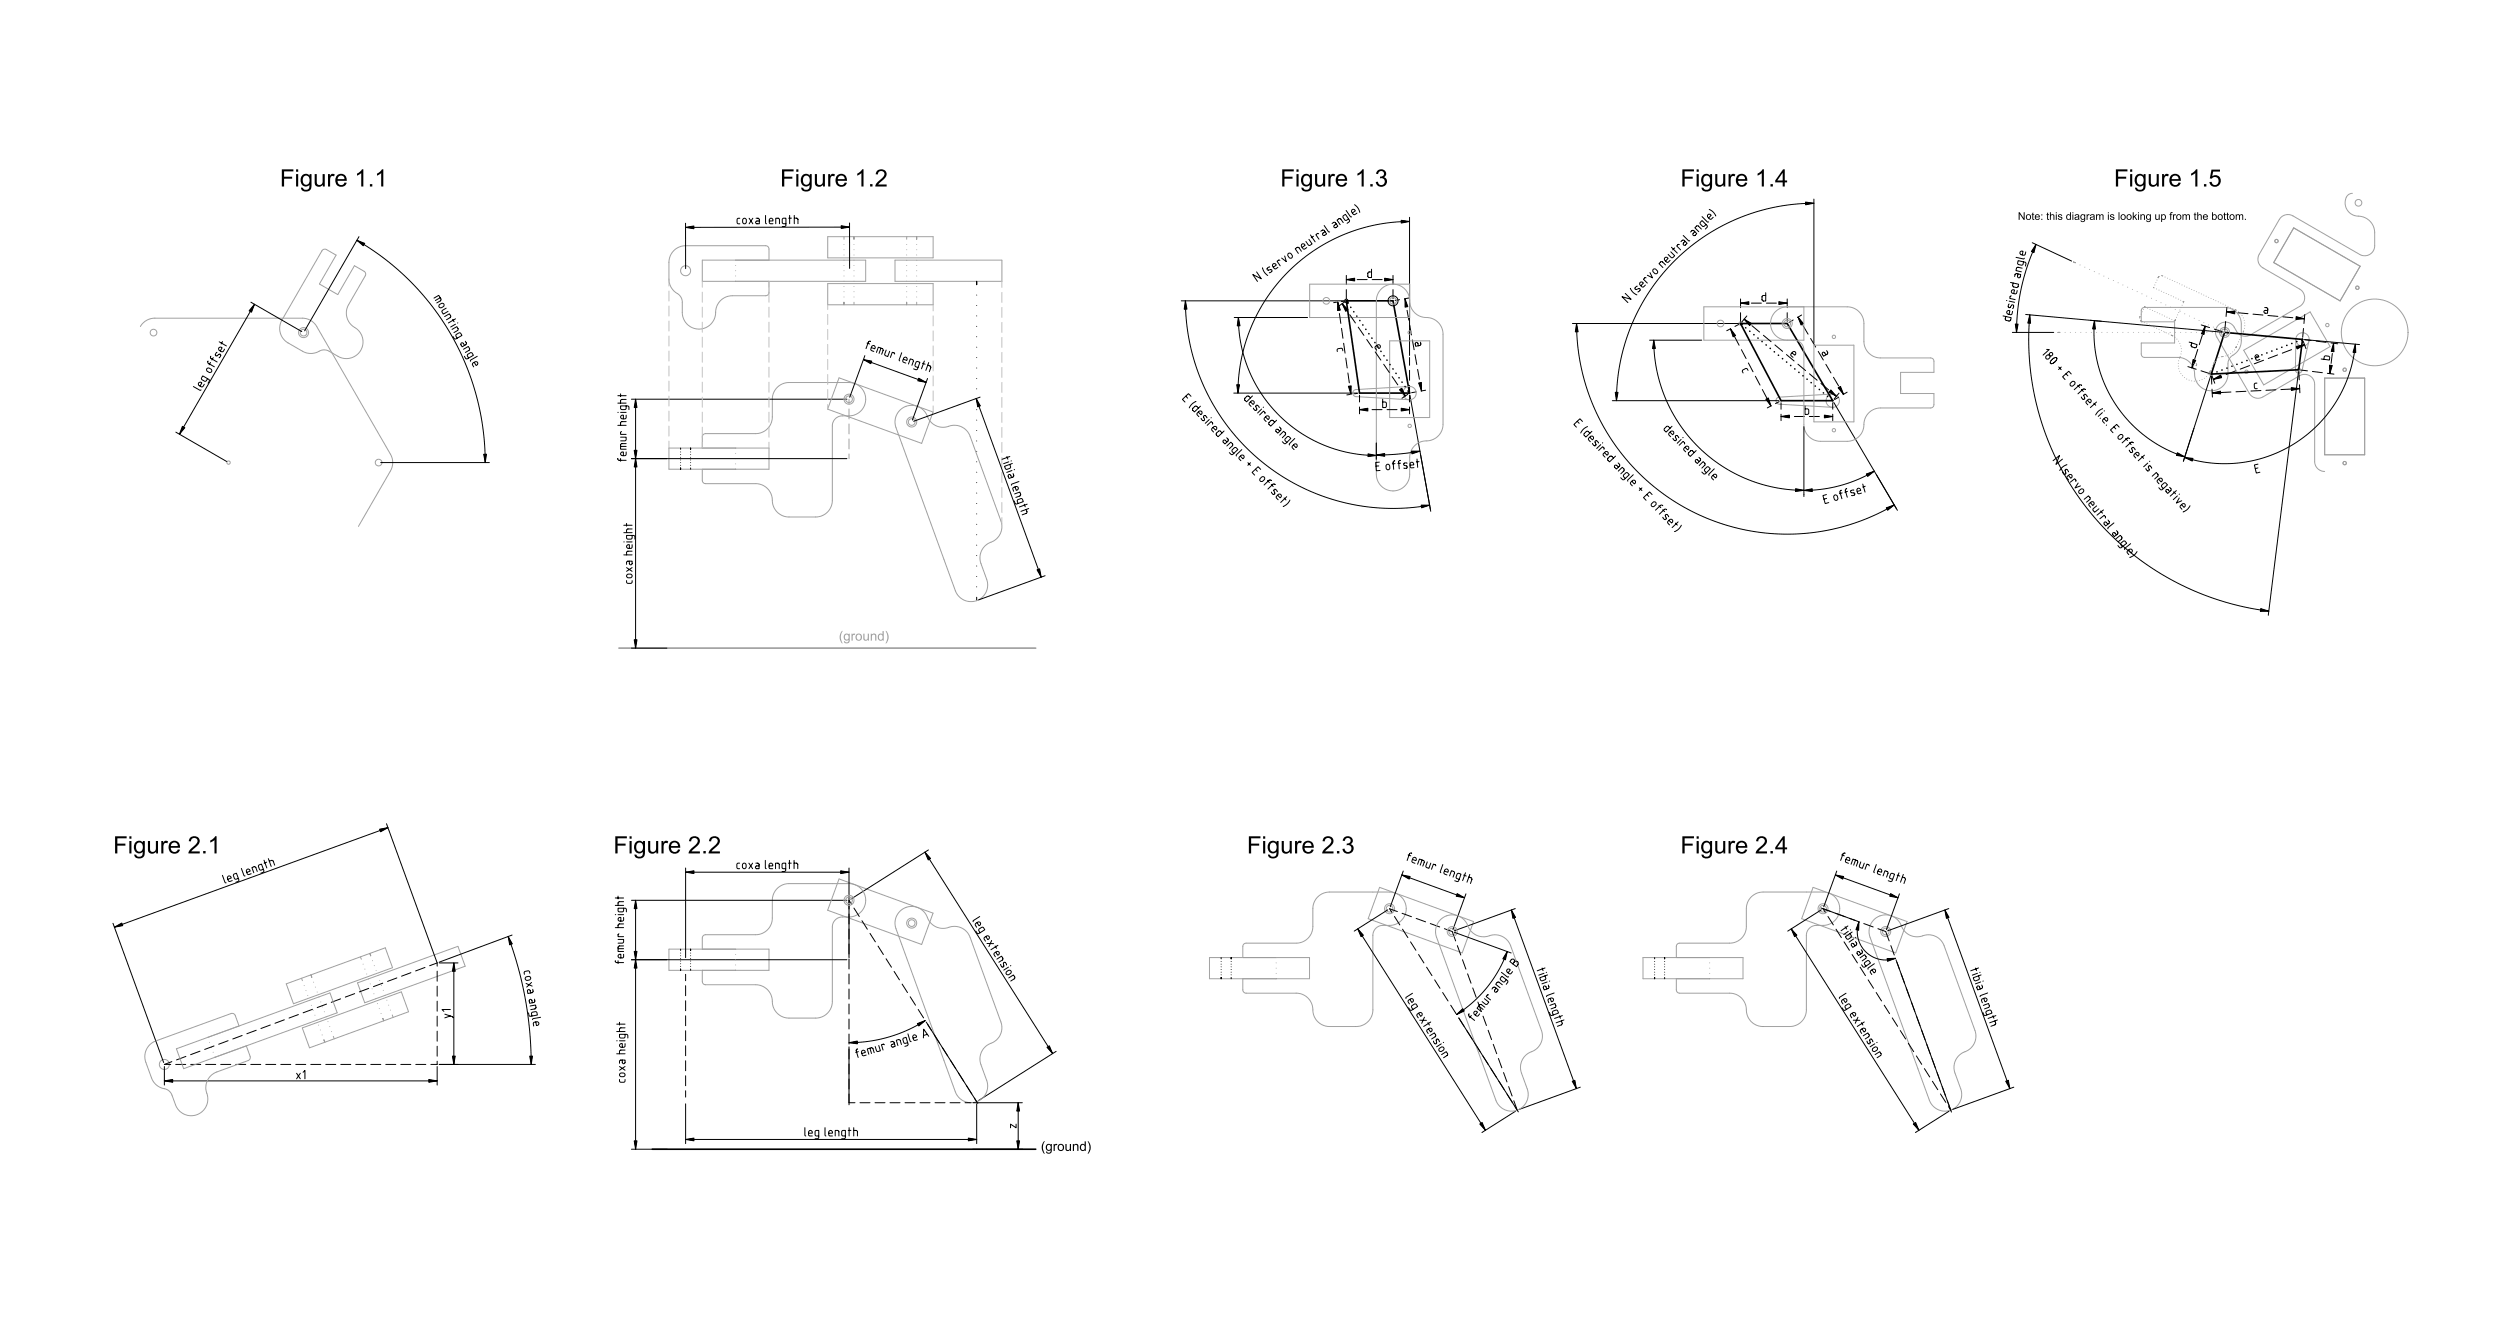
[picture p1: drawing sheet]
<svg xmlns="http://www.w3.org/2000/svg" width="750mm" height="400mm" viewBox="0 0 750 400" stroke-linecap="round" stroke-linejoin="round" font-family="sans-serif">
<g fill="none" stroke="#a0a0a4" stroke-width=".3">
<path d="M96.7 75l.5-.3 .6 .1 3 1.7-5 8.7 5.5 3.1 5-8.6 2.9 1.7 .4 .6v.7l-5.1 8.8-.6 1.5v1.6l.6 1.6 .9 1.3 2.5 2 .6 1.3 .3 1.3-.1 1.8-.8 1.5-1.2 1.3-1.6 .7-1.4 .1-1.4-.2-3.8-2.1-.9-.2h-1.2l-2.6 1-2.3-.3-5.7-3.3-1.1-1.2-.7-1.4-.1-1.8 .5-1.8zM210.6 78h49v6.4h-49zM220.6 78v.1M220.6 79.6h.1M230.6 78v-3.5l-.3-.5-.5-.3h-24.3l-1.9 .4-1.6 1.1-1 1.6-.4 1.9 .2 6.2 .9 1.9 2 1.7 .7 1 .2 .9v3.8l.4 1.3 .6 1.2 .8 .8 1.1 .7 1.2 .4 1.2 .1 1.3-.3 1.1-.5 .9-.8 1.1-1.8 .4-2.6 .5-1.3 1-1.3 1.3-.9 1.9-.5h10.2l.6-.2 .4-.7v-3.4M248.2 71h31.6v6.3h-31.6zM253.1 71v.8M253.1 73.3h.1M253.1 74.9h.1M253.1 76.5h.1M253.1 78v.1M253.1 79.6h.1"/>
<path d="M256.1 71v.8M256.1 73.3h.1M256.1 74.9h.1M256.1 76.5h.1M256.1 78v.1M256.1 79.6h.1M268.4 78h32v6.4h-32zM271.9 71v.8M271.9 73.3h.1M271.9 74.9h.1M271.9 76.5h.1M271.9 78v.1"/>
<path d="M271.9 79.6h.1M274.9 71v.8M274.9 73.3h.1M274.9 74.9h.1M274.9 76.5h.1M274.9 78v.1M274.9 79.6h.1M42.1 97.9l.8-1 1-.8 1.1-.5 1.3-.2h44.5l1.7 .4 1.5 .9 1 1.2 22.1 38.3 .6 1.5v1.6l-.5 1.7-9.7 16.9M220.6 81.2h.1M220.6 82.8h.1M220.6 84.3v.1M248.2 85h31.6v6.4h-31.6z"/>
<path d="M253.1 81.2h.1M253.1 82.8h.1M253.1 84.3v.1M253.1 85.9h.1M253.1 87.5h.1M253.1 89.1h.1M253.1 90.6v.8M256.1 81.2h.1M256.1 82.8h.1M256.1 84.3v.1M256.1 85.9h.1M256.1 87.5h.1"/>
<path d="M256.1 89.1h.1M256.1 90.6v.8M271.9 81.2h.1M271.9 82.8h.1M271.9 84.3v.1M271.9 85.9h.1M271.9 87.5h.1M271.9 89.1h.1M271.9 90.6v.8M274.9 81.2h.1M274.9 82.8h.1M274.9 84.3v.1"/>
<path d="M274.9 85.9h.1M274.9 87.5h.1M274.9 89.1h.1M274.9 90.6v.8M251.6 113.3l28.2 10.3-3.4 9.4-28.2-10.3zM254.6 119.7v1.4M200.6 134.4h30v6.3h-30zM210.6 134.4v-3.5l.7-.8 15.6-.1 1.5-.3 1.3-.7 1.2-1.3 .6-1.7 .1-6.6 .3-1.4 1.3-1.9 1.8-1.1 1.6-.3 18.7 .1 1.3 .3 1.2 .8 .9 1 .6 1.2 .3 1.4-.2 1.5-.5 1.3-1 1.1-1 .7-1.2 .5-4.2 .3-1.1 .7-.6 1.1-.2 1v22.9l-.3 1.2-.6 1.2-.9 .9-1.1 .7-2.1 .4h-8.1l-1.7-.3-1.4-.8-1-1.2-.6-1.4-.3-2.2-.4-1.2-.8-1.2-1.2-1-2.3-.7h-15.5l-.4-.3-.3-.5v-3.5M220.6 134.4h.1M220.6 136h.1M220.6 137.5v.1M220.6 139.1h.1"/>
<path d="M254.6 122.6v3M254.6 127.1v3M254.6 131.6v3M254.6 136.1v1.4M269.8 123l1.2-.8 1.3-.5 1.4-.1 1.4 .3 2 1.3 1.7 2.9 1.6 1.4 2.2 .6 3.2-.6 1.8 .2 2 1.1 1.3 1.9 9.3 25.5 .2 1.5-.2 1.7-.8 1.6-1.1 1-2.8 1.6-.8 1-.6 1.1-.2 1.3 .1 1.3 2 5.7 .2 1.8-.3 1.3-.7 1.3-.9 1-1.2 .7-2 .3-1.9-.4-1.6-1.1-1.1-1.6-17.9-49.3-.2-1.3 .1-1.3 .5-1.3zM220.6 140.7h.1"/>
<circle cx="46" cy="99.7" r="1"/>
<circle cx="91" cy="99.7" r="1.5"/>
<circle cx="91" cy="99.7" r="1"/>
<circle cx="205.6" cy="81.2" r="1.5"/>
<circle cx="254.6" cy="119.7" r="1.5"/>
<circle cx="254.6" cy="119.7" r="1"/>
<circle cx="68.5" cy="138.7" r=".5"/>
<circle cx="113.5" cy="138.7" r="1"/>
<circle cx="273.4" cy="126.6" r="1.5"/>
<circle cx="273.4" cy="126.6" r="1"/>
</g>
<g fill="none" stroke="#000" stroke-width=".3">
<path d="M107 72.1l4.3 2.6 4.1 3 3.9 3.1 3.7 3.5 3.4 3.7 3.2 3.9 2.9 4.1 2.7 4.2 2.4 4.5 2.1 4.6 1.7 4.7 1.5 4.8 1.1 4.9 .9 5 .4 5 .2 5M107.6 71l-16.2 28.2M205.6 66.9v13.7M221.9 65.5l-.8 .2-.1 1 .2 .4h.7M223 65.5a.56 .56 0 0 1 .8 .5v.6a.56 .56 0 0 1-.5 .5 .56 .56 0 0 1-.6-.5zM224.6 65.4l1.2 1.7M225.8 65.4l-1.2 1.7M226.7 65.4l.8 .1 .2 .4v1.2h-.9l-.2-.4 .2-.4h.9M229.6 64.6v2.2l.3 .3M230.7 66.3h1.1a.58 .58 0 0 0-.4-.8 .58 .58 0 0 0-.7 .5v.9l1.1 .2M233.7 67.1v-1.2l-.4-.5h-.7v1.7M235.7 67.1l-1.1-.2v-1.1l.2-.3 .9-.1v2.1l-.2 .4h-.9"/>
<path d="M236.8 64.6v2.5M237.4 65.4h-.9M238.2 64.6v2.5M238.2 65.4l1 .2 .1 1.5M254.8 66.9v13.6M254.8 68.1l-49.2 .1M75.2 90.6l15.3 8.8M76.3 91.2l-22.5 39M130.1 89.4l1.5-.8 .6 1-.1 .6-1.1 .6M131.9 91.3l.5-.3a.56 .56 0 0 1 .7 .2 .56 .56 0 0 1-.2 .8l-.5 .2a.56 .56 0 0 1-.7-.2 .56 .56 0 0 1 .2-.7zM132 89.3l-1.4 .8M133.3 94.9l1.5-.8 .3 1-1.2 .8"/>
<path d="M133.8 92.4l-1.2 .8 .3 1 1.5-.8M135.6 98.8l1.4-.9 .4 1.1-1.3 .7M135.8 95.8l.4 .7M136.6 97.2l-1.5 .9M136.6 95.6l-2.1 1.3M137.3 96.8l-.1 .1M292.9 84.4v1M292.9 88.5h.1M292.9 91.6h.1M292.9 94.7v.1M292.9 97.9h.1M58 115.9l1.9 1.1 .4-.1"/>
<path d="M61.3 115.2l-.5 .8-1.1-.4a.58 .58 0 0 1-.1-.9 .58 .58 0 0 1 .9 .1l-.5 1M62 110.6l.5-.3 .7 .4a.56 .56 0 0 1 .3 .7 .56 .56 0 0 1-.8 .3l-.7-.5zM62.2 113.6l-.7 .8-.9-.5-.2-.4 .4-.8 1.8 1.1 .2 .3-.4 .8M62.4 108.3l-.1 .3 .2 .4 1.8 1M63.1 108.7l-.4 .7M63.2 106.8l-.1 .4 .2 .3 1.8 1.1M64 107.2l-.5 .8M65.1 105.6l-.5 .6v.4l.3 .2 .8-.5a.48 .48 0 0 1 .5 .3 .48 .48 0 0 1-.4 .6l-.1 .1M65.7 102.5l2.2 1.2M66.7 102.4l-.4 .8M67.3 104.7l-.5 .8-1-.4a.58 .58 0 0 1-.1-.9 .58 .58 0 0 1 .9 .1l-.5 1M135.8 100.9l.5 .7h.4l1.8-1-.5-.8h-.4l-.9 .6 .4 1"/>
<path d="M139 104.7l1.4-.8 .4 1-1.2 .8M139.2 106.8l.6 .8h.4l1.8-1.1-.5-.7h-.4l-.9 .6 .3 1M139.5 102.3l.4 .7-.2 .4-1.1 .6-.4-.8 .2-.4h.4l.5 .8M142.2 108.6l.6 1a.58 .58 0 0 0 .5-.7 .58 .58 0 0 0-.8-.4l-.8 .7 .4 .8M143.1 106.9l-1.9 1.1-.1 .3M185.3 118.7h2.5M186.1 118.1v.8M187.8 119.8h-1.5l-.2 1.1M189.4 119.7h64.6M190.6 119.7v74.7M292.9 101h.1M292.9 104.1h.1"/>
<path d="M292.9 107.2v.1M292.9 110.4h.1M292.9 113.5h.1M292.9 116.6h.1M292.9 119.7v.1M52.7 129.6l15.3 8.8M114.2 138.7h32.6M185.3 137.5v.3l.4 .2h2.1M185.3 127.6h2.5M185.3 123.7h.1M185.3 120.9h2.5M186.1 131.1h1.7l-.2 1.1h-1.5"/>
<path d="M186.1 137.5v.8M186.1 133.9h1.7M186.1 123.7h1.7M186.4 129.4l-.3 .2v.7h1.7M187.8 135.5l-.1 .9-1 .3a.58 .58 0 0 1-.6-.8 .58 .58 0 0 1 .8-.4v1.2M187.8 133h-1.3l-.4 .5v1.2h1.7M187.8 126.4l-1.5 .1-.2 1.1M187.8 124.5l-.1 .9-1 .2a.58 .58 0 0 1-.6-.7 .58 .58 0 0 1 .8-.4v1.1M187.8 121.7l-.2 1.1h-1.1l-.3-.2-.1-.9h2.1l.3 .2 .1 .9M189.4 137.5h64.6M204.1 134.4v.4M204.1 135.5v.1"/>
<path d="M204.1 136.3v.1M204.1 137.1v.1M204.1 137.9v.1M204.1 138.7v.1M204.1 139.5v.1M207.1 134.4v.4M207.1 135.5v.1M207.1 136.3v.1M207.1 137.1v.1M207.1 137.9v.1M207.1 138.7v.1M207.1 139.5v.1"/>
<path d="M292.9 122.9h.1M292.9 126h.1M292.9 129.1h.1M292.9 132.2v.1M292.9 135.4h.1M292.9 138.5h.1M187.1 159.7h2.5M187.1 157.5h2.5M187.9 157v.8M189.6 158.6l-1.5 .1-.2 1M204.1 140.3v.4M207.1 140.3v.4"/>
<path d="M292.9 141.6h.1M292.9 144.7v.1M292.9 147.9h.1M292.9 151h.1M292.9 154.1h.1M292.9 157.2v.1M187.1 166.4h2.5M187.1 162.5h.1M187.9 174.1l.1 .6 .3 .2h1.1l.2-.8M187.9 170.2l1.7 1.1M187.9 162.5h1.7M188 172.4l1-.2a.56 .56 0 0 1 .6 .5 .56 .56 0 0 1-.6 .6h-.5a.56 .56 0 0 1-.5-.9z"/>
<path d="M188.7 168.3l.1 .9 .3 .2 .4-.2 .1-.9h-1.3l-.3 .2-.1 .8M189.6 165.3l-1.5 .1-.2 1M189.6 163.3l-.2 1.1-.9 .1a.58 .58 0 0 1-.6-.8 .58 .58 0 0 1 .8-.4v1.2M189.6 160.6l-.2 1-1.1 .1-.3-.2-.1-.9h2.1l.3 .2 .1 .9M189.6 170.2l-1.7 1.1M292.9 160.4h.1M292.9 163.5h.1M292.9 166.6h.1M292.9 169.7v.1M292.9 172.9h.1M292.9 176h.1M292.9 179.1v1"/>
<path d="M189.4 194.4h10.6"/>
</g>
<path d="M107 72.1l2.4 .9-.4 .7zM205.6 68.2l2.5-.4v.8zM252.3 67.7l2.5 .4-2.5 .4zM76.3 91.2l-.9 2.4-.7-.4zM190.6 119.7l.4 2.5h-.8zM54.7 127.8l.7 .5-1.6 1.9zM145.1 136.2h.8l-.4 2.5zM190.6 137.5l.4 2.5h-.8zM190.2 135h.8l-.4 2.5zM190.2 191.9h.8l-.4 2.5z" fill="#000"/>
<path d="M107 72.1l2.4 .9-.4 .7zM205.6 68.2l2.5-.4v.8zM252.3 67.7l2.5 .4-2.5 .4zM76.3 91.2l-.9 2.4-.7-.4zM190.6 119.7l.4 2.5h-.8zM54.7 127.8l.7 .5-1.6 1.9zM145.1 136.2h.8l-.4 2.5zM190.6 137.5l.4 2.5h-.8zM190.2 135h.8l-.4 2.5zM190.2 191.9h.8l-.4 2.5z" fill="#000" stroke="#000" stroke-width=".3"/>
<path d="M84.5 50.8h3.5v.6h-2.8v1.6h2.4v.6h-2.4v2.3h-.7zM88.8 50.8h.6v.7h-.6zM88.8 52.2h.6v3.7h-.6zM90.7 52.6a1.47 1.47 0 0 1 2.1 .1v-.5h.6v3.2a1.67 1.67 0 0 1-1.1 2 1.67 1.67 0 0 1-2-.9v-.3l.6 .1a1.05 1.05 0 0 0 1.4 .5 1.05 1.05 0 0 0 .5-1.4 1.64 1.64 0 0 1-2.1 .2 1.64 1.64 0 0 1-.5-2.1zM91.1 53a1.41 1.41 0 0 0-.3 1.5 1.41 1.41 0 0 0 1.3 .9 1.42 1.42 0 0 0 .7-1.6 1.42 1.42 0 0 0-1.3-1.1zM94.4 52.2h.6v2.1a.93 .93 0 0 0 .9 1.2 .93 .93 0 0 0 .9-1.3v-2h.6v3.7h-.6v-.5a1.32 1.32 0 0 1-1.6 .6 1.32 1.32 0 0 1-.8-1.5zM98.4 52.2h.5v.6a.9 .9 0 0 1 1.5-.5l-.2 .6a.83 .83 0 0 0-1 .1 .83 .83 0 0 0-.2 1v1.9h-.6zM101 52.6a1.74 1.74 0 0 1 2.1-.3 1.74 1.74 0 0 1 .9 1.9h-2.8a1.09 1.09 0 0 0 .8 1.3 1.09 1.09 0 0 0 1.3-.8l.7 .1a1.83 1.83 0 0 1-2.5 1 1.83 1.83 0 0 1-.8-2.5zM101.6 52.9l-.4 .8h2.1a1.03 1.03 0 0 0-.6-1 1.03 1.03 0 0 0-1.1 .2zM107.1 52.1l.9-.6 .6-.7h.4v5.1h-.7v-4l-1.2 .8zM110.9 55.2h.7v.7h-.7zM113.1 52.1l.9-.6 .5-.7h.4v5.1h-.6v-4l-1.2 .8z" fill="#000"/>
<path d="M185.6 194.4h125" fill="none" stroke="#a0a0a4" stroke-width=".5"/>
<g fill="none" stroke="#c0c0c0" stroke-width=".3">
<path d="M200.6 83.7v2.1M200.6 87.3v3M200.6 91.8v3M200.6 96.3v3M210.6 84.4v1.7M210.6 87.6v3M210.6 92.1v3M210.6 96.6v3M230.6 84.4v1.7M230.6 87.6v3M230.6 92.1v3M230.6 96.6v3"/>
<path d="M248.2 91.4v1.4M248.2 94.3v3M248.2 98.8v3M279.8 91.4v1.8M279.8 94.7v3M279.8 99.2v3M300.4 84.4v1.8M300.4 87.7v3M300.4 92.2v3M300.4 96.7v3M200.6 100.8v3M200.6 105.3v3"/>
<path d="M200.6 109.8v3M200.6 114.3v3M200.6 118.8v3M210.6 101.1v3M210.6 105.6v3M210.6 110.1v3M210.6 114.6v3M210.6 119.1v3M230.6 101.1v3M230.6 105.6v3M230.6 110.1v3M230.6 114.6v3"/>
<path d="M230.6 119.1v3M248.2 103.3v3M248.2 107.8v3M248.2 112.3v3M248.2 116.8v3M279.8 103.7v3M279.8 108.2v3M279.8 112.7v3M279.8 117.2v3M300.4 101.2v3M300.4 105.7v3M300.4 110.2v3"/>
<path d="M300.4 114.7v3M300.4 119.2v3M200.6 123.3v3M200.6 127.8v3M200.6 132.3v2.1M210.6 123.6v3M210.6 128.1v3M210.6 132.6v1.8M230.6 123.6v3M230.6 128.1v3M230.6 132.6v1.8M248.2 121.3v1.4"/>
<path d="M279.8 121.7v1.9M300.4 123.7v3M300.4 128.2v3M300.4 132.7v3M300.4 137.2v3M300.4 141.7v3M300.4 146.2v3M300.4 150.7v3M300.4 155.2v1.8"/>
</g>
<path d="M252.5 189.2h.2l-.4 1a3.3 3.3 0 0 0 .4 2.7 2.12 2.12 0 0 1-.9-1.8l.1-.9zM253.3 190.2l.6-.2 .6 .3v-.3h.3v1.8a.91 .91 0 0 1-.6 1.1 .91 .91 0 0 1-1.1-.6h.3a.58 .58 0 0 0 .8 .3 .58 .58 0 0 0 .3-.8 1 1 0 0 1-1.4-.2 1 1 0 0 1 .2-1.4zM253.5 190.5a.71 .71 0 0 0-.2 1 .71 .71 0 0 0 1 .1 .71 .71 0 0 0 .2-.9 .71 .71 0 0 0-1-.2zM255.3 190h.4v.4l.2-.3 .4-.1 .2 .1-.1 .3a.46 .46 0 0 0-.6 .1 .46 .46 0 0 0-.1 .5v1.1h-.4zM256.6 191.1a1.03 1.03 0 0 1 2 0 1.03 1.03 0 0 1-2 0zM257.1 190.5a.72 .72 0 0 0-.1 1.1 .72 .72 0 0 0 1.1-.1 .71 .71 0 0 0-.1-.9 .71 .71 0 0 0-.9-.1zM258.9 190h.3v1.2a.52 .52 0 0 0 .6 .7 .52 .52 0 0 0 .4-.8v-1.1h.4v2.1h-.3v-.3a.73 .73 0 0 1-.9 .3 .73 .73 0 0 1-.5-.8zM261.1 190h.3v.3a.74 .74 0 0 1 .9-.3 .74 .74 0 0 1 .5 .8v1.3h-.3v-1.3a.51 .51 0 0 0-.6-.5 .51 .51 0 0 0-.4 .7v1.1h-.4zM263.5 190.2a.78 .78 0 0 1 1.2 .1v-1h.3v2.8h-.3v-.3a1 1 0 0 1-1.4-.2 1 1 0 0 1 .2-1.4zM263.7 190.5a.76 .76 0 0 0-.1 .9 .76 .76 0 0 0 .8 .4 .74 .74 0 0 0 .3-1 .74 .74 0 0 0-1-.3zM265.5 189.2a2.1 2.1 0 0 1 1 2.1l-.5 1.4-.5 .2a3.3 3.3 0 0 0 0-3.7z" fill="#a0a0a4"/>
<g fill="#000">
<path d="M234.5 50.8h3.5v.6h-2.8v1.6h2.4v.6h-2.4v2.3h-.7zM238.8 50.8h.6v.7h-.6zM238.8 52.2h.6v3.7h-.6zM240.7 52.6a1.47 1.47 0 0 1 2.1 .1v-.5h.6v3.2a1.67 1.67 0 0 1-1.1 2 1.67 1.67 0 0 1-2-.9v-.3l.6 .1a1.05 1.05 0 0 0 1.4 .5 1.05 1.05 0 0 0 .5-1.4 1.64 1.64 0 0 1-2.1 .2 1.64 1.64 0 0 1-.5-2.1zM241.1 53a1.41 1.41 0 0 0-.3 1.5 1.41 1.41 0 0 0 1.3 .9 1.42 1.42 0 0 0 .7-1.6 1.42 1.42 0 0 0-1.3-1.1zM244.4 52.2h.6v2.1a.93 .93 0 0 0 .9 1.2 .93 .93 0 0 0 .9-1.3v-2h.6v3.7h-.6v-.5a1.32 1.32 0 0 1-1.6 .6 1.32 1.32 0 0 1-.8-1.5zM248.4 52.2h.5v.6a.9 .9 0 0 1 1.5-.5l-.2 .6a.83 .83 0 0 0-1 .1 .83 .83 0 0 0-.2 1v1.9h-.6zM251 52.6a1.74 1.74 0 0 1 2.1-.3 1.74 1.74 0 0 1 .9 1.9h-2.8a1.09 1.09 0 0 0 .8 1.3 1.09 1.09 0 0 0 1.3-.8l.7 .1a1.83 1.83 0 0 1-2.5 1 1.83 1.83 0 0 1-.8-2.5zM251.6 52.9l-.4 .8h2.1a1.03 1.03 0 0 0-.6-1 1.03 1.03 0 0 0-1.1 .2zM257.1 52.1l.9-.6 .6-.7h.4v5.1h-.7v-4l-1.2 .8zM260.9 55.2h.7v.7h-.7zM263.1 51.2a1.65 1.65 0 0 1 2.5 .2 1.65 1.65 0 0 1-.7 2.4l-1.5 1.5h2.5v.6h-3.4l.3-.9 .8-.8a3 3 0 0 0 1.6-2.3 1 1 0 0 0-1.1-.6 1 1 0 0 0-.8 1h-.7z"/>
<path d="M384.5 50.8h3.5v.6h-2.8v1.6h2.4v.6h-2.4v2.3h-.7zM388.8 50.8h.6v.7h-.6zM388.8 52.2h.6v3.7h-.6zM390.7 52.6a1.47 1.47 0 0 1 2.1 .1v-.5h.6v3.2a1.67 1.67 0 0 1-1.1 2 1.67 1.67 0 0 1-2-.9v-.3l.6 .1a1.05 1.05 0 0 0 1.4 .5 1.05 1.05 0 0 0 .5-1.4 1.64 1.64 0 0 1-2.1 .2 1.64 1.64 0 0 1-.5-2.1zM391.1 53a1.41 1.41 0 0 0-.3 1.5 1.41 1.41 0 0 0 1.3 .9 1.42 1.42 0 0 0 .7-1.6 1.42 1.42 0 0 0-1.3-1.1zM394.4 52.2h.6v2.1a.93 .93 0 0 0 .9 1.2 .93 .93 0 0 0 .9-1.3v-2h.6v3.7h-.6v-.5a1.32 1.32 0 0 1-1.6 .6 1.32 1.32 0 0 1-.8-1.5zM398.4 52.2h.5v.6a.9 .9 0 0 1 1.5-.5l-.2 .6a.83 .83 0 0 0-1 .1 .83 .83 0 0 0-.2 1v1.9h-.6zM401 52.6a1.74 1.74 0 0 1 2.1-.3 1.74 1.74 0 0 1 .9 1.9h-2.8a1.09 1.09 0 0 0 .8 1.3 1.09 1.09 0 0 0 1.3-.8l.7 .1a1.83 1.83 0 0 1-2.5 1 1.83 1.83 0 0 1-.8-2.5zM401.6 52.9l-.4 .8h2.1a1.03 1.03 0 0 0-.6-1 1.03 1.03 0 0 0-1.1 .2zM407.1 52.1l.9-.6 .6-.7h.4v5.1h-.7v-4l-1.2 .8zM410.9 55.2h.7v.7h-.7zM413.2 51.1a1.37 1.37 0 0 1 2 0 1.37 1.37 0 0 1-.2 2 1.6 1.6 0 0 1 .4 2.6 1.6 1.6 0 0 1-2.5-.3l-.3-.8 .6-.1a1.04 1.04 0 0 0 1.2 1 1.04 1.04 0 0 0 .8-1.4 1.04 1.04 0 0 0-1.4-.6l.1-.6a.89 .89 0 0 0 1.1-.7 .89 .89 0 0 0-.8-1 .89 .89 0 0 0-.9 1l-.7-.1z"/>
<path d="M504.5 50.8h3.5v.6h-2.8v1.6h2.4v.6h-2.4v2.3h-.7zM508.8 50.8h.6v.7h-.6zM508.8 52.2h.6v3.7h-.6zM510.7 52.6a1.47 1.47 0 0 1 2.1 .1v-.5h.6v3.2a1.67 1.67 0 0 1-1.1 2 1.67 1.67 0 0 1-2-.9v-.3l.6 .1a1.05 1.05 0 0 0 1.4 .5 1.05 1.05 0 0 0 .5-1.4 1.64 1.64 0 0 1-2.1 .2 1.64 1.64 0 0 1-.5-2.1zM511.1 53a1.41 1.41 0 0 0-.3 1.5 1.41 1.41 0 0 0 1.3 .9 1.42 1.42 0 0 0 .7-1.6 1.42 1.42 0 0 0-1.3-1.1zM514.4 52.2h.6v2.1a.93 .93 0 0 0 .9 1.2 .93 .93 0 0 0 .9-1.3v-2h.6v3.7h-.6v-.5a1.32 1.32 0 0 1-1.6 .6 1.32 1.32 0 0 1-.8-1.5zM518.4 52.2h.5v.6a.9 .9 0 0 1 1.5-.5l-.2 .6a.83 .83 0 0 0-1 .1 .83 .83 0 0 0-.2 1v1.9h-.6zM521 52.6a1.74 1.74 0 0 1 2.1-.3 1.74 1.74 0 0 1 .9 1.9h-2.8a1.09 1.09 0 0 0 .8 1.3 1.09 1.09 0 0 0 1.3-.8l.7 .1a1.83 1.83 0 0 1-2.5 1 1.83 1.83 0 0 1-.8-2.5zM521.6 52.9l-.4 .8h2.1a1.03 1.03 0 0 0-.6-1 1.03 1.03 0 0 0-1.1 .2zM527.1 52.1l.9-.6 .6-.7h.4v5.1h-.7v-4l-1.2 .8zM530.9 55.2h.7v.7h-.7zM534.7 50.8h.5v3.3h.7v.6h-.7v1.2h-.6v-1.2h-2.2v-.6zM534.6 51.8l-1.6 2.3h1.6z"/>
<path d="M634.5 50.8h3.5v.6h-2.8v1.6h2.4v.6h-2.4v2.3h-.7zM638.8 50.8h.6v.7h-.6zM638.8 52.2h.6v3.7h-.6zM640.7 52.6a1.47 1.47 0 0 1 2.1 .1v-.5h.6v3.2a1.67 1.67 0 0 1-1.1 2 1.67 1.67 0 0 1-2-.9v-.3l.6 .1a1.05 1.05 0 0 0 1.4 .5 1.05 1.05 0 0 0 .5-1.4 1.64 1.64 0 0 1-2.1 .2 1.64 1.64 0 0 1-.5-2.1zM641.1 53a1.41 1.41 0 0 0-.3 1.5 1.41 1.41 0 0 0 1.3 .9 1.42 1.42 0 0 0 .7-1.6 1.42 1.42 0 0 0-1.3-1.1zM644.4 52.2h.6v2.1a.93 .93 0 0 0 .9 1.2 .93 .93 0 0 0 .9-1.3v-2h.6v3.7h-.6v-.5a1.32 1.32 0 0 1-1.6 .6 1.32 1.32 0 0 1-.8-1.5zM648.4 52.2h.5v.6a.9 .9 0 0 1 1.5-.5l-.2 .6a.83 .83 0 0 0-1 .1 .83 .83 0 0 0-.2 1v1.9h-.6zM651 52.6a1.74 1.74 0 0 1 2.1-.3 1.74 1.74 0 0 1 .9 1.9h-2.8a1.09 1.09 0 0 0 .8 1.3 1.09 1.09 0 0 0 1.3-.8l.7 .1a1.83 1.83 0 0 1-2.5 1 1.83 1.83 0 0 1-.8-2.5zM651.6 52.9l-.4 .8h2.1a1.03 1.03 0 0 0-.6-1 1.03 1.03 0 0 0-1.1 .2zM657.1 52.1l.9-.6 .6-.7h.4v5.1h-.7v-4l-1.2 .8zM660.9 55.2h.7v.7h-.7zM663.2 50.9h2.5v.6h-2l-.3 1.3a1.7 1.7 0 0 1 2.4 .9 1.7 1.7 0 0 1-1.1 2.3 1.7 1.7 0 0 1-2.1-1.4l.6-.1a1.12 1.12 0 0 0 1.6 .9 1.12 1.12 0 0 0 .4-1.8 1.12 1.12 0 0 0-1.9 0l-.6-.1z"/>
<path d="M605.4 63.6h.3l1.2 1.8v-1.8h.3v2.3h-.4l-1.2-1.8v1.8h-.2zM607.5 65.1a.85 .85 0 0 1 1.7 0 .85 .85 0 0 1-1.7 0zM608 64.6a.61 .61 0 0 0-.2 .9 .61 .61 0 0 0 1 0 .61 .61 0 0 0-.2-.9l-.3-.1zM609.5 63.9l.2-.2v.6h.3v.2h-.3v1l.4 .4a.41 .41 0 0 1-.5 0 .41 .41 0 0 1-.1-.5v-.9h-.2zM610.4 64.5a.77 .77 0 0 1 .9-.2 .77 .77 0 0 1 .4 .9h-1.2a.48 .48 0 0 0 .4 .5 .48 .48 0 0 0 .5-.3h.3a.84 .84 0 0 1-1.3 .4 .84 .84 0 0 1 0-1.3zM610.7 64.6l-.2 .3h.9l-.2-.4zM612.1 64.3h.4v.3h-.4zM612.1 65.6h.4v.3h-.4zM613.9 63.9l.3-.2v.6h.3v.2h-.3v1l.3 .4a.41 .41 0 0 1-.5 0 .41 .41 0 0 1-.1-.5v-.9h-.2zM614.7 63.6h.3v.9a.59 .59 0 0 1 .7-.2 .59 .59 0 0 1 .4 .6v1h-.3v-1a.4 .4 0 0 0-.5-.4 .4 .4 0 0 0-.3 .5v.9h-.3zM616.5 63.6h.3v.4h-.3zM616.5 64.3h.3v1.6h-.3zM617.3 64.4l.2-.1a.65 .65 0 0 1 .9 .4h-.3a.33 .33 0 0 0-.3-.3 .33 .33 0 0 0-.3 .4l.1 .1a.63 .63 0 0 1 .8 .3 .63 .63 0 0 1-.3 .8 .63 .63 0 0 1-.8-.2l-.2-.4h.3a.37 .37 0 0 0 .4 .4 .37 .37 0 0 0 .3-.5l-.8-.3zM619.8 64.5l.5-.3 .5 .3v-.9h.2v2.3h-.2v-.2a.8 .8 0 0 1-1.1-.1 .8 .8 0 0 1 .1-1.1zM620 64.6a.55 .55 0 0 0-.1 .8 .55 .55 0 0 0 .8 .1 .56 .56 0 0 0 0-.7 .56 .56 0 0 0-.7-.2zM621.5 63.6h.3v.4h-.3zM621.5 64.3h.3v1.6h-.3zM622.3 64.5l.2-.2a.72 .72 0 0 1 .9 .1 .72 .72 0 0 1 .1 .8l.1 .7-.3-.2a.57 .57 0 0 1-1 .3 .57 .57 0 0 1 .2-1l.7-.1a.42 .42 0 0 0-.3-.5 .42 .42 0 0 0-.5 .4h-.3zM622.5 65.3a.38 .38 0 0 0 .4 .5 .38 .38 0 0 0 .2-.7zM624 64.5l.4-.2 .7 .2v-.2h.2v1.4a.72 .72 0 0 1-.5 .9 .72 .72 0 0 1-.9-.5h.3a.47 .47 0 0 0 .6 .2 .47 .47 0 0 0 .2-.6 .79 .79 0 0 1-1.1-.1 .79 .79 0 0 1 .1-1.1zM624.3 64.6a.59 .59 0 0 0-.2 .9 .59 .59 0 0 0 .9 0 .59 .59 0 0 0-.1-.9l-.3-.1zM625.7 64.3h.3v.2l.5-.2v.3a.37 .37 0 0 0-.4 0 .37 .37 0 0 0-.1 .5v.8h-.3zM626.9 64.5l.2-.2a.72 .72 0 0 1 .9 .1 .72 .72 0 0 1 .1 .8l.1 .7-.3-.2a.57 .57 0 0 1-.9 .3 .57 .57 0 0 1 .1-1l.8-.1a.42 .42 0 0 0-.4-.5 .42 .42 0 0 0-.5 .4h-.2zM627.1 65.3a.38 .38 0 0 0 .4 .5 .38 .38 0 0 0 .2-.7zM628.6 64.3h.2v.2a.56 .56 0 0 1 1 0 .54 .54 0 0 1 .6-.3 .54 .54 0 0 1 .4 .6v1.1h-.3v-1a.34 .34 0 0 0-.2-.4 .34 .34 0 0 0-.4 .3l-.1 1.1h-.2v-1a.38 .38 0 0 0-.5-.4 .38 .38 0 0 0-.2 .6v.8h-.3zM632.1 63.6h.3v.4h-.3zM632.1 64.3h.3v1.6h-.3zM632.9 64.4l.2-.1a.65 .65 0 0 1 .9 .4h-.2a.33 .33 0 0 0-.4-.3 .33 .33 0 0 0-.3 .4l.2 .1a.63 .63 0 0 1 .7 .3 .63 .63 0 0 1-.2 .8 .63 .63 0 0 1-.9-.2l-.2-.4h.3a.37 .37 0 0 0 .4 .4 .37 .37 0 0 0 .3-.5l-.8-.3zM635.3 63.6h.3v2.3h-.3zM635.9 65.1a.85 .85 0 0 1 1.7 0 .85 .85 0 0 1-1.7 0zM636.3 64.6a.61 .61 0 0 0-.1 .9 .61 .61 0 0 0 .9 0 .61 .61 0 0 0-.1-.9l-.3-.1zM637.7 65.1a.85 .85 0 0 1 1.7 0 .85 .85 0 0 1-1.7 0zM638.1 64.6a.61 .61 0 0 0-.1 .9 .61 .61 0 0 0 .9 0 .61 .61 0 0 0-.1-.9l-.3-.1zM639.6 63.6h.3v1.4l.6-.7h.4l-.7 .6 .7 1h-.3l-.5-.8-.2 .8h-.3zM641.2 63.6h.3v.4h-.3zM641.2 64.3h.3v1.6h-.3zM641.9 64.3h.2v.2a.59 .59 0 0 1 .7-.2 .59 .59 0 0 1 .4 .6v1h-.3v-1a.41 .41 0 0 0-.4-.4 .41 .41 0 0 0-.3 .5v.9h-.3zM643.7 64.5l.4-.2 .6 .2v-.2h.3v1.4a.72 .72 0 0 1-.5 .9 .72 .72 0 0 1-.9-.5h.3a.47 .47 0 0 0 .6 .2 .47 .47 0 0 0 .2-.6 .79 .79 0 0 1-1.1-.1 .79 .79 0 0 1 .1-1.1zM644 64.6a.59 .59 0 0 0-.2 .9 .59 .59 0 0 0 .9 0 .59 .59 0 0 0-.1-.9l-.3-.1zM646.3 64.3h.3v.9a.41 .41 0 0 0 .4 .5 .41 .41 0 0 0 .4-.5v-.9h.3v1.6h-.3v-.2a.59 .59 0 0 1-.7 .3 .59 .59 0 0 1-.4-.7zM648.1 64.3h.2v.2a.76 .76 0 0 1 1.2 .6 .76 .76 0 0 1-1.1 .7v.8h-.3zM648.5 64.6a.55 .55 0 0 0-.1 .8 .55 .55 0 0 0 .8 .1 .55 .55 0 0 0 0-.8 .55 .55 0 0 0-.7-.1zM650.9 63.8l.6-.2v.3l-.4 .1v.3h.3v.2h-.3v1.4h-.3v-1.4h-.2zM651.6 64.3h.3v.2l.5-.2v.3a.37 .37 0 0 0-.4 0 .37 .37 0 0 0-.1 .5v.8h-.3zM652.6 65.1a.85 .85 0 0 1 1.7 0 .85 .85 0 0 1-1.7 0zM653 64.6a.61 .61 0 0 0-.1 .9 .61 .61 0 0 0 .9 0 .61 .61 0 0 0-.1-.9l-.3-.1zM654.5 64.3h.2v.2a.56 .56 0 0 1 1 0 .54 .54 0 0 1 .6-.3 .54 .54 0 0 1 .4 .6v1.1h-.3v-1a.34 .34 0 0 0-.2-.4 .34 .34 0 0 0-.4 .3l-.1 1.1h-.2v-1a.38 .38 0 0 0-.5-.4 .38 .38 0 0 0-.2 .6v.8h-.3zM658.1 63.9l.3-.2v.6h.2v.2h-.2v1l.3 .4a.41 .41 0 0 1-.5 0 .41 .41 0 0 1-.1-.5v-.9h-.2zM658.9 63.6h.3v.9a.59 .59 0 0 1 .7-.2 .59 .59 0 0 1 .4 .6v1h-.3v-1a.4 .4 0 0 0-.5-.4 .4 .4 0 0 0-.3 .5v.9h-.3zM660.8 64.5a.77 .77 0 0 1 .9-.2 .77 .77 0 0 1 .4 .9h-1.2a.48 .48 0 0 0 .4 .5 .48 .48 0 0 0 .5-.3h.3a.84 .84 0 0 1-1.3 .4 .84 .84 0 0 1 0-1.3zM661 64.6l-.1 .3h.9l-.2-.4zM663.4 63.6h.2v.9a.76 .76 0 0 1 1.2 .6 .76 .76 0 0 1-1.2 .6v.2h-.2zM663.7 64.6v.2a.57 .57 0 0 0 0 .8 .57 .57 0 0 0 .8 0 .57 .57 0 0 0-.1-.9l-.3-.2zM665 65.1a.85 .85 0 0 1 1.7 0 .85 .85 0 0 1-1.7 0zM665.5 64.6a.61 .61 0 0 0-.2 .9 .61 .61 0 0 0 1 0 .61 .61 0 0 0-.2-.9l-.3-.1zM667 63.9l.2-.2v.6h.3v.2h-.3v1l.4 .4a.41 .41 0 0 1-.5 0 .41 .41 0 0 1-.1-.5v-.9h-.2zM667.8 63.9l.3-.2v.6h.3v.2h-.3v1l.3 .4a.41 .41 0 0 1-.4 0 .41 .41 0 0 1-.2-.5v-.9h-.2zM668.6 65.1a.83 .83 0 0 1 1.6 0 .83 .83 0 0 1-1.6 0zM669 64.6a.61 .61 0 0 0-.1 .9 .61 .61 0 0 0 .9 0 .61 .61 0 0 0-.1-.9l-.3-.1zM670.5 64.3h.2v.2a.56 .56 0 0 1 1 0 .54 .54 0 0 1 .6-.3 .54 .54 0 0 1 .4 .6v1.1h-.3v-1a.34 .34 0 0 0-.2-.4 .34 .34 0 0 0-.5 .3v1.1h-.3v-1a.38 .38 0 0 0-.5-.4 .38 .38 0 0 0-.2 .6v.8h-.2zM673.2 65.6h.3v.3h-.3z"/>
<path d="M34.5 250.8h3.5v.6h-2.8v1.6h2.4v.6h-2.4v2.3h-.7zM38.8 250.8h.6v.7h-.6zM38.8 252.2h.6v3.7h-.6zM40.7 252.6a1.47 1.47 0 0 1 2.1 .1v-.5h.6v3.2a1.67 1.67 0 0 1-1.1 2 1.67 1.67 0 0 1-2-.9v-.3l.6 .1a1.05 1.05 0 0 0 1.4 .5 1.05 1.05 0 0 0 .5-1.4 1.64 1.64 0 0 1-2.1 .2 1.64 1.64 0 0 1-.5-2.1zM41.1 253a1.41 1.41 0 0 0-.3 1.5 1.41 1.41 0 0 0 1.3 .9 1.42 1.42 0 0 0 .7-1.6 1.42 1.42 0 0 0-1.3-1.1zM44.4 252.2h.6v2.1a.93 .93 0 0 0 .9 1.2 .93 .93 0 0 0 .9-1.3v-2h.6v3.7h-.6v-.5a1.32 1.32 0 0 1-1.6 .6 1.32 1.32 0 0 1-.8-1.5zM48.4 252.2h.5v.6a.9 .9 0 0 1 1.5-.5l-.2 .6a.83 .83 0 0 0-1 .1 .83 .83 0 0 0-.2 1v1.9h-.6zM51 252.6a1.74 1.74 0 0 1 2.1-.3 1.74 1.74 0 0 1 .9 1.9h-2.8a1.09 1.09 0 0 0 .8 1.3 1.09 1.09 0 0 0 1.3-.8l.7 .1a1.83 1.83 0 0 1-2.5 1 1.83 1.83 0 0 1-.8-2.5zM51.6 252.9l-.4 .8h2.1a1.03 1.03 0 0 0-.6-1 1.03 1.03 0 0 0-1.1 .2zM57.1 251.2a1.65 1.65 0 0 1 2.5 .2 1.65 1.65 0 0 1-.6 2.4l-1.6 1.5h2.5v.6h-3.4l.3-.9 .8-.8a3 3 0 0 0 1.6-2.3 1 1 0 0 0-1.1-.6 1 1 0 0 0-.8 1h-.7zM60.9 255.2h.7v.7h-.7zM63.1 252.1l.9-.6 .5-.7h.4v5.1h-.6v-4l-1.2 .8z"/>
<path d="M184.5 250.8h3.5v.6h-2.8v1.6h2.4v.6h-2.4v2.3h-.7zM188.8 250.8h.6v.7h-.6zM188.8 252.2h.6v3.7h-.6zM190.7 252.6a1.47 1.47 0 0 1 2.1 .1v-.5h.6v3.2a1.67 1.67 0 0 1-1.1 2 1.67 1.67 0 0 1-2-.9v-.3l.6 .1a1.05 1.05 0 0 0 1.4 .5 1.05 1.05 0 0 0 .5-1.4 1.64 1.64 0 0 1-2.1 .2 1.64 1.64 0 0 1-.5-2.1zM191.1 253a1.41 1.41 0 0 0-.3 1.5 1.41 1.41 0 0 0 1.3 .9 1.42 1.42 0 0 0 .7-1.6 1.42 1.42 0 0 0-1.3-1.1zM194.4 252.2h.6v2.1a.93 .93 0 0 0 .9 1.2 .93 .93 0 0 0 .9-1.3v-2h.6v3.7h-.6v-.5a1.32 1.32 0 0 1-1.6 .6 1.32 1.32 0 0 1-.8-1.5zM198.4 252.2h.5v.6a.9 .9 0 0 1 1.5-.5l-.2 .6a.83 .83 0 0 0-1 .1 .83 .83 0 0 0-.2 1v1.9h-.6zM201 252.6a1.74 1.74 0 0 1 2.1-.3 1.74 1.74 0 0 1 .9 1.9h-2.8a1.09 1.09 0 0 0 .8 1.3 1.09 1.09 0 0 0 1.3-.8l.7 .1a1.83 1.83 0 0 1-2.5 1 1.83 1.83 0 0 1-.8-2.5zM201.6 252.9l-.4 .8h2.1a1.03 1.03 0 0 0-.6-1 1.03 1.03 0 0 0-1.1 .2zM207.1 251.2a1.65 1.65 0 0 1 2.5 .2 1.65 1.65 0 0 1-.6 2.4l-1.6 1.5h2.5v.6h-3.4l.3-.9 .8-.8a3 3 0 0 0 1.6-2.3 1 1 0 0 0-1.1-.6 1 1 0 0 0-.8 1h-.7zM210.9 255.2h.7v.7h-.7zM213.1 251.2a1.65 1.65 0 0 1 2.5 .2 1.65 1.65 0 0 1-.7 2.4l-1.5 1.5h2.5v.6h-3.4l.3-.9 .8-.8a3 3 0 0 0 1.6-2.3 1 1 0 0 0-1.1-.6 1 1 0 0 0-.8 1h-.7z"/>
<path d="M374.5 250.8h3.5v.6h-2.8v1.6h2.4v.6h-2.4v2.3h-.7zM378.8 250.8h.6v.7h-.6zM378.8 252.2h.6v3.7h-.6zM380.7 252.6a1.47 1.47 0 0 1 2.1 .1v-.5h.6v3.2a1.67 1.67 0 0 1-1.1 2 1.67 1.67 0 0 1-2-.9v-.3l.6 .1a1.05 1.05 0 0 0 1.4 .5 1.05 1.05 0 0 0 .5-1.4 1.64 1.64 0 0 1-2.1 .2 1.64 1.64 0 0 1-.5-2.1zM381.1 253a1.41 1.41 0 0 0-.3 1.5 1.41 1.41 0 0 0 1.3 .9 1.42 1.42 0 0 0 .7-1.6 1.42 1.42 0 0 0-1.3-1.1zM384.4 252.2h.6v2.1a.93 .93 0 0 0 .9 1.2 .93 .93 0 0 0 .9-1.3v-2h.6v3.7h-.6v-.5a1.32 1.32 0 0 1-1.6 .6 1.32 1.32 0 0 1-.8-1.5zM388.4 252.2h.5v.6a.9 .9 0 0 1 1.5-.5l-.2 .6a.83 .83 0 0 0-1 .1 .83 .83 0 0 0-.2 1v1.9h-.6zM391 252.6a1.74 1.74 0 0 1 2.1-.3 1.74 1.74 0 0 1 .9 1.9h-2.8a1.09 1.09 0 0 0 .8 1.3 1.09 1.09 0 0 0 1.3-.8l.7 .1a1.83 1.83 0 0 1-2.5 1 1.83 1.83 0 0 1-.8-2.5zM391.6 252.9l-.4 .8h2.1a1.03 1.03 0 0 0-.6-1 1.03 1.03 0 0 0-1.1 .2zM397.1 251.2a1.65 1.65 0 0 1 2.5 .2 1.65 1.65 0 0 1-.6 2.4l-1.6 1.5h2.5v.6h-3.4l.3-.9 .8-.8a3 3 0 0 0 1.6-2.3 1 1 0 0 0-1.1-.6 1 1 0 0 0-.8 1h-.7zM400.9 255.2h.7v.7h-.7zM403.2 251.1a1.37 1.37 0 0 1 2 0 1.37 1.37 0 0 1-.2 2 1.6 1.6 0 0 1 .4 2.6 1.6 1.6 0 0 1-2.5-.3l-.3-.8 .6-.1a1.04 1.04 0 0 0 1.2 1 1.04 1.04 0 0 0 .8-1.4 1.04 1.04 0 0 0-1.4-.6l.1-.6a.89 .89 0 0 0 1.1-.7 .89 .89 0 0 0-.8-1 .89 .89 0 0 0-.9 1l-.7-.1z"/>
<path d="M504.5 250.8h3.5v.6h-2.8v1.6h2.4v.6h-2.4v2.3h-.7zM508.8 250.8h.6v.7h-.6zM508.8 252.2h.6v3.7h-.6zM510.7 252.6a1.47 1.47 0 0 1 2.1 .1v-.5h.6v3.2a1.67 1.67 0 0 1-1.1 2 1.67 1.67 0 0 1-2-.9v-.3l.6 .1a1.05 1.05 0 0 0 1.4 .5 1.05 1.05 0 0 0 .5-1.4 1.64 1.64 0 0 1-2.1 .2 1.64 1.64 0 0 1-.5-2.1zM511.1 253a1.41 1.41 0 0 0-.3 1.5 1.41 1.41 0 0 0 1.3 .9 1.42 1.42 0 0 0 .7-1.6 1.42 1.42 0 0 0-1.3-1.1zM514.4 252.2h.6v2.1a.93 .93 0 0 0 .9 1.2 .93 .93 0 0 0 .9-1.3v-2h.6v3.7h-.6v-.5a1.32 1.32 0 0 1-1.6 .6 1.32 1.32 0 0 1-.8-1.5zM518.4 252.2h.5v.6a.9 .9 0 0 1 1.5-.5l-.2 .6a.83 .83 0 0 0-1 .1 .83 .83 0 0 0-.2 1v1.9h-.6zM521 252.6a1.74 1.74 0 0 1 2.1-.3 1.74 1.74 0 0 1 .9 1.9h-2.8a1.09 1.09 0 0 0 .8 1.3 1.09 1.09 0 0 0 1.3-.8l.7 .1a1.83 1.83 0 0 1-2.5 1 1.83 1.83 0 0 1-.8-2.5zM521.6 252.9l-.4 .8h2.1a1.03 1.03 0 0 0-.6-1 1.03 1.03 0 0 0-1.1 .2zM527.1 251.2a1.65 1.65 0 0 1 2.5 .2 1.65 1.65 0 0 1-.6 2.4l-1.6 1.5h2.5v.6h-3.4l.3-.9 .8-.8a3 3 0 0 0 1.6-2.3 1 1 0 0 0-1.1-.6 1 1 0 0 0-.8 1h-.7zM530.9 255.2h.7v.7h-.7zM534.7 250.8h.5v3.3h.7v.6h-.7v1.2h-.6v-1.2h-2.2v-.6zM534.6 251.8l-1.6 2.3h1.6z"/>
<path d="M313.1 342.2h.2l-.4 1a3.3 3.3 0 0 0 .4 2.8 2.12 2.12 0 0 1-.9-1.9l.1-.9zM313.9 343.3l.6-.3 .6 .3v-.2h.3v1.8a.91 .91 0 0 1-.6 1.1 .91 .91 0 0 1-1.1-.7l.3 .1a.58 .58 0 0 0 .8 .2 .58 .58 0 0 0 .3-.7 1 1 0 0 1-1.4-.3 1 1 0 0 1 .2-1.3zM314.1 343.5a.71 .71 0 0 0-.1 1 .71 .71 0 0 0 .9 .2 .71 .71 0 0 0 .2-1 .71 .71 0 0 0-1-.2zM316 343.1h.3v.3l.2-.3h.4h.2l-.1 .4a.46 .46 0 0 0-.6 0 .46 .46 0 0 0-.1 .6v1h-.3zM317.2 344.1a1.03 1.03 0 0 1 2 0 1.03 1.03 0 0 1-2 0zM317.7 343.5a.72 .72 0 0 0-.1 1.1 .72 .72 0 0 0 1.1-.1 .71 .71 0 0 0-.1-.9 .71 .71 0 0 0-.9-.1zM319.5 343.1h.3v1.1a.52 .52 0 0 0 .6 .7 .52 .52 0 0 0 .4-.7v-1.1h.4v2h-.3v-.3a.73 .73 0 0 1-.9 .4 .73 .73 0 0 1-.5-.8zM321.7 343.1h.3v.3a.74 .74 0 0 1 .9-.4 .74 .74 0 0 1 .5 .9v1.2h-.3v-1.2a.51 .51 0 0 0-.6-.6 .51 .51 0 0 0-.4 .7v1.1h-.4zM324.1 343.3a.78 .78 0 0 1 1.2 0v-1h.3v2.8h-.3v-.2a1 1 0 0 1-1.4-.2 1 1 0 0 1 .2-1.4zM324.3 343.5a.76 .76 0 0 0-.1 .9 .76 .76 0 0 0 .8 .4 .74 .74 0 0 0 .3-1 .74 .74 0 0 0-1-.3zM326.1 342.2a2.1 2.1 0 0 1 1 2.2l-.5 1.3-.5 .3a3.3 3.3 0 0 0 0-3.8z"/>
</g>
<g fill="none" stroke="#000" stroke-width=".3">
<path d="M544 59.7v43.2M383.8 78.1l-.2-.1-.6 .3 .9 1.4M385.3 76.8l.4 1.7-1.4-1.1M386.4 76l.6-.1 .5 .7a.56 .56 0 0 1-.2 .8 .56 .56 0 0 1-.7-.2l-.4-.7zM390.3 75.4l-.9-1.2-1 .4 1 1.4M390.5 74.2l.9-.6a.58 .58 0 0 0-.8-.5 .58 .58 0 0 0-.3 .9l.6 .7 1-.4M392.5 71.8l1 1.4-.6 .3-.6-.1-.7-1M393 70.5l1.4 2M393.9 70.8l-.7 .5M395.4 70.1l-.2-.1-.6 .4 .9 1.3M396.1 69.3l.6-.3 .4 .1 .7 1.1-.8 .4-.3-.1-.1-.5 .8-.5M397.1 67.6l1.3 1.9h.3"/>
<path d="M399.5 67l.6-.4 .4 .2 .7 1-.8 .5-.3-.2-.1-.4 .7-.5M402.8 66.7l-.7-1-.6-.1-.6 .4 1 1.4M403.7 63.1l1.2 1.8 .4 .1M404.4 65.6l-1 .5-.6-.9v-.4l.7-.5 1.1 1.7 .1 .4-.7 .6M405.5 63.9l1-.7a.58 .58 0 0 0-.8-.4 .58 .58 0 0 0-.3 .8l.8 .8 .7-.5M406.2 61.4a3.6 3.6 0 0 1 1.6 2.3M422.7 66.4l-5.2 .3-4.8 .7-4.8 1.2-4.9 1.7-4.5 2.1-4.4 2.7-4.1 3.1-3.7 3.3-3.3 3.6-3.1 4.2-2.5 4.2-2.2 4.7-1.8 4.9-1.2 4.7-.7 4.9-.3 5.2M422.7 65.2v41.4M499.5 79.5l-.9-.9h-.6l-.5 .5 1.2 1.1M500.8 78.1l-.9 .6-.6-.6a.58 .58 0 0 1 .1-.9 .58 .58 0 0 1 .8 .3l-.7 .8M501 75.5l1.2 1.2-.5 .5h-.6l-.9-.9M501.2 74.1l1.8 1.8"/>
<path d="M502.2 74.3l-.6 .6M503.6 73.4l-.3-.1-.5 .5 1.2 1.1M504.8 70.6l1.5 1.6h.4M505.4 72.4l-.6 .7 .1 .4 .4 .1 .6-.6-.8-.9-.4-.1-.6 .5M508.3 69.5l-.6 .7 .1 .4 .4 .1 .6-.6-.8-.9-.4-.1-.6 .5M510.2 68.7l-1.1-1-.8 .6 1.1 1.2M510.4 65l1.6 1.5h.4M511.6 67.3l-.9 .6-.8-.7-.1-.4 .6-.7 1.5 1.5 .1 .4-.6 .7M512.6 62.8a3.6 3.6 0 0 1 1.9 2M513.8 65.2l-.9 .6-.7-.6a.58 .58 0 0 1 .1-.9 .58 .58 0 0 1 .9 .3l-.8 .8M544 61l-5.7 .2-5.9 .9-5.8 1.4-5.3 2-5.1 2.4-5.1 3-4.6 3.4-4.4 4-3.8 4.2-3.6 4.8-3 5.1-2.4 5.1-2 5.3-1.4 5.8-.9 5.9-.3 5.7M604.6 77.2l2.1 .5 .4-.3"/>
<path d="M606.8 78.5l-.4 1-1-.2-.3-.2 .1-.9 2 .4 .3 .3-.1 .9M607.5 75.5l-.4 1-.9-.1a.58 .58 0 0 1-.4-.8 .58 .58 0 0 1 .9-.2l-.3 1M609.4 72.8l11.8 5.5M610.6 73.3l-2.6 6.3-1.8 6.6-1.1 6.7-.4 6.8M354.2 90.2h48.9M355.5 90.2l.4 6.8 1.1 6.7 1.8 6.5 2.5 6.3 3.2 6 3.9 5.6 4.4 5.2 4.9 4.6 5.5 4.1 5.8 3.4 6.2 2.8 6.4 2.1 6.7 1.4 6.7 .7 6.8-.1 6.9-.8M370.1 95.2h22M371.4 95.2l.2 4.2 .6 3.9 1 4 1.3 3.7 1.8 3.8 2 3.4 2.4 3.2 2.8 3.1 2.9 2.6 3.4 2.5 3.5 2.1 3.6 1.7 3.7 1.4 4.1 1 3.9 .6 4.1 .2M376.8 81.5l1.4 2.1-2.5-1.3 1.4 2.1M378.6 80.3a3.6 3.6 0 0 0 1.6 2.3M380.8 80l-.7 .3-.1 .4 .2 .3 .8-.1a.52 .52 0 0 1 .3 .6 .52 .52 0 0 1-.7 .3M381.8 80.1l1-.6a.58 .58 0 0 0-.8-.4 .58 .58 0 0 0-.3 .8l.7 .8 .8-.5"/>
<path d="M400.8 90.6l-.9 .2M401.2 90.6l.3 1.9M401.7 94l.4 3M402.3 98.5l.4 2.9M402.5 91.1l1.4 2M403.1 90.3l-.8 .1M403.2 90.6l-1.7 1.2M403.7 82.6v2.7M403.7 86.8v2.8M403.7 83.8h1.8M404.8 94.4l1.7 2.5M407 83.8h3"/>
<path d="M407.3 98.1l1.7 2.5M411.3 80.7v2.5h-.9l-.2-.4v-1l1.1-.2M411.5 83.8h3M416 83.8h1.7M417.7 82.6v2.7M417.7 86.8v2.8M419.7 89.9l-1.3 .2M421.3 89.6l.4 2M422 93.1l.5 2.9M422.6 89.4l-1.4 .2M422.7 97.5l.6 3M471.5 97h49.8"/>
<path d="M472.8 97l.5 8.3 1.6 8.1 2.7 7.8 3.8 7.6 4.6 6.9 5.5 6.2 6.2 5.4 6.9 4.6 7.4 3.6 8.1 2.7 8.2 1.5 8.2 .5 8.2-.6 8.1-1.7 7.8-2.7 7.4-3.8M487.4 88l1.8 1.8-2.8-.8 1.8 1.7M488.9 86.5a3.6 3.6 0 0 0 2 1.9M491 85.8l-.6 .4-.1 .4 .3 .2 .8-.3a.52 .52 0 0 1 .4 .7 .52 .52 0 0 1-.6 .4M493.4 85.5l-.9 .6-.6-.6a.58 .58 0 0 1 .1-.9 .58 .58 0 0 1 .8 .3l-.8 .8M493.6 83.3h-.2l-.6 .4 1.2 1.2M494.8 81.8l.8 1.5-1.6-.8M495.8 80.8l.5-.2 .7 .6a.56 .56 0 0 1 0 .8 .56 .56 0 0 1-.8 0l-.6-.7zM517.8 99.2l1.1-.6 .5 .9M521.4 97.3l-1.1 .6M522 89.7v2.6M522 93.8v2.6"/>
<path d="M522 90.9h1.7M523 95.7l1.2 1M523.8 94.8l-1.4 1.7M525.2 90.9h3M525.4 97.7l2.3 1.9M529.5 87.8v2.5l-.9-.1-.2-.3 .1-1.1 1-.2M529.7 90.9h3M534.2 90.9h1.8M536 89.7v2.6M536 93.8v2.6M537.7 96l-1.2 .7M539.2 95.1l.7 1.2"/>
<path d="M540.3 94.5l-1.3 .7M540.7 97.6l1.5 2.6M600.7 94.7l2.4 .6-.2 .8-.4 .2-1-.3v-1.1M601.7 90.1l.1 .1M602.5 91.1l-.3 .7 .2 .4 .3 .1 .5-.7a.52 .52 0 0 1 .7 .3 .52 .52 0 0 1-.3 .6M602.5 90.3l1.6 .4M602.9 84.7l2.4 .5-.2 .9-.4 .1-1-.2v-1.1M603.1 88.7l-.2 .1-.2 .7 1.6 .3M603.5 99.7h12.4M603.5 93.4l-.4 1-.9-.2a.58 .58 0 0 1-.4-.8 .58 .58 0 0 1 .9-.2l-.2 1.1M604.9 87.1l-.4 1-.9-.1a.58 .58 0 0 1-.4-.8 .58 .58 0 0 1 .9-.2l-.2 1M605.2 82.1l-.2 .9 .3 .3 .4-.1 .3-.9-1.2-.2-.4 .1-.3 .7"/>
<path d="M606.4 80.4l-1.4-.2-.5 .9 1.7 .4M607.5 94.3l59 5.3M608.7 94.4l-.3 8 .4 7.9 1.2 7.8 1.9 7.6 2.7 7.4 3.3 7.1 4.1 6.8 4.6 6.4 5.2 5.9 5.8 5.3 6.3 4.8 6.7 4.2 7 3.4 7.4 2.8 7.6 2.1 7.8 1.4M626.9 96.1l3.3 .3M628.1 96.2v6.6l1 6.5 2.2 6.3 3.2 5.7 4.1 5.2 4.8 4.4 5.6 3.5 6.2 2.6M660.1 97.4l2.5 .8M661.3 97.8l-.4 1.3M664 98.7l2.5 .8M667.4 96.4l-.2 2.7M667.7 93.5l2 .2M667.8 92.2l-.2 2.7M671.1 93.8l3 .3"/>
<path d="M675.6 94.2l3 .3M679.2 92.2l.7 .1 .2 .4-.1 1.3-.9-.2-.2-.3 .2-.4h.9M680.1 94.6l3 .3M684.6 95l3 .3M689.1 95.4l1.9 .2M690.8 98.5l-.3 2.7M691.1 94.4l-.2 2.6M258.9 107.8l18.8 6.9M259.4 106.7l-4.6 12.4M260 102.9l.8 .3M261.1 102.4l-.4-.1-.3 .3-.7 1.9M261.3 104.2l1 .4a.58 .58 0 0 0-.1-.9 .58 .58 0 0 0-.8 .3l-.2 1 .8 .4"/>
<path d="M262.8 105.7l.6-1.6 1.2 .4 .2 .6-.4 1.2M264.2 104.4l-.6 1.6M265.8 105l-.5 1.4 .9 .5 .6-1.5M268.3 106.2l-.1-.3-.6-.3-.6 1.6M270.4 105.8l-.8 2.1 .2 .3M270.9 107.7l1 .4a.58 .58 0 0 0-.1-.9 .58 .58 0 0 0-.8 .3l-.2 1 .8 .4M272.4 109.2l.6-1.6 .6 .2 .3 .6-.4 1.2M275.3 110.2l-.9-.5 .3-1 .3-.3 .9 .3-.7 1.9-.4 .3-.8-.3M276.6 108.9l.8 .3M277.2 108.3l-.9 2.3M278.2 113.5l-4.6 12.5M278.2 109.5l.9 .6-.4 1.4"/>
<path d="M278.5 108.7l-.9 2.4M292.7 119.5l19.5 53.6M293.9 119.1l-19.9 7.2M355.6 118.8l.6 .6M357.2 118.8l-.8-.8-1.8 1.8 .8 .8M370 117.9h37.1M375.6 118.7l-1.8 1.8-.6-.7 .1-.4 .8-.7 .9 .6M402.7 105.2l-.3-.7-1.1 .1-.3 .2v.6M402.9 102.9l.5 3M403.6 107.4l.4 3M404.2 111.8l.4 3M404.7 118.3l-.8 .1"/>
<path d="M404.8 116.3l.3 2M407.1 118l-.9 .1M407.7 118.5v2.1M409.9 101.8l1.6 2.5M412.4 105.5l1.7 2.5M412.9 103.6l.6 .9a.58 .58 0 0 0 .4-.7 .58 .58 0 0 0-.8-.3l-.7 .5 .4 1M414.6 119.7v2.5h.9l.3-.4-.1-1-1.1-.2M414.9 109.2l1.7 2.5M417.5 112.9l1.7 2.5M420 116.7l1.5 2M422.2 118.2l-1.8 1.2M422.7 107.2v2.4"/>
<path d="M422.7 111.1v3M422.7 115.6v2.3M422.7 118.5v2.1M422.8 118.5l6.3 34.8M423.5 101.9l.6 3M424.3 106.4l.6 2.9M424.7 117.5l-1.4 .3M425.1 110.8l.6 2.9M425.9 115.2l.4 2M426 102.6l.1 .8-.4 .2-1.2 .2-.1-.9 .3-.2 .4 .1 .2 .9M427.5 117l-1.3 .3M494.7 102h15.6"/>
<path d="M495.9 102l.3 4.5 .6 4.3 1 4.2 1.6 4.2 1.8 4 2.3 3.8 2.7 3.7 2.9 3.2 3.4 3 3.4 2.6 3.7 2.2 4.1 1.9 4.1 1.5 4.4 1.1 4.2 .6 4.6 .2M520.1 100.9l1.4 2.6M522.2 104.9l1.4 2.6M524.2 111.1l-.3-.6h-.5l-.9 .6 .2 .8M524.3 108.8l1.4 2.7M526.4 112.8l1.4 2.7M528.5 116.8l1.4 2.7M528.8 100.5l2.3 2M532.3 103.4l2.3 2M535.7 106.3l2.3 1.9M537.4 105.8l.8 .7a.58 .58 0 0 0 .2-.8 .58 .58 0 0 0-.8-.1l-.6 .7 .7 .9M539.2 109.2l2.3 1.9"/>
<path d="M542.6 112.1l2.3 1.9M543 101.5l1.5 2.6M545.3 105.4l1.5 2.6M546.1 115l2.3 1.9M547.5 109.3l1.6 2.5M547.8 105.2l.3 .6-.2 .4-1.1 .6-.4-.8 .2-.3h.4l.6 .7M549.5 117.9l1.2 1M549.8 113.1l1.6 2.6M551.4 119.1l-1.3 .7M551.5 117.9l-1.5 1.8M552.1 117l.7 1.2M553.9 117.6l-1.2 .7"/>
<path d="M613.7 104.8h.8l-1.8 1.7M615.3 107.9l1-.7 .5 .2-.6 1.2-1.2 .5-.2-.4zM617.4 110l.7 .9M618.1 110.1l-.8 .7M619.6 112.1l.5 .6M620.9 114.8l.5-.3a.56 .56 0 0 1 .7 0 .56 .56 0 0 1 0 .8l-.4 .4a.56 .56 0 0 1-.8-.1 .56 .56 0 0 1 0-.8zM621.1 112.2l-.7-.9-1.9 1.7 .8 .8M623.1 115.5l.5 .7M624.2 116.8l.5 .6M624.2 115.6l-.2-.2-.4 .1-1.6 1.4M625.4 116.8l-.3-.2-.4 .1-1.6 1.4M625.9 119l-.4-.6-.4-.2-.2 .3 .3 .8a.48 .48 0 0 1-.6 .4 .48 .48 0 0 1-.4-.5v-.1"/>
<path d="M656.1 109.9l2.5 .8M656.5 102.6l2.4 .8-.4 .8-.4 .1-.9-.4 .1-1.1M657.7 109.1l-.4 1.2M659.1 104.8l-.9 2.8M660 111.2l2.5 .8M660.4 100.5l-.9 2.9M662.9 112.8l-8.2 25.6M663.2 112.8l.1 2.4M663.3 112.8l.9 2.1M663.3 116.7l.2 2.4M664.5 117.8h-1.1M666.2 112.8l-2.5 1"/>
<path d="M669 117.6l-3 .1M670.4 111.2l-2.8 1.1M673.5 117.3l-3 .2M674.6 109.6l-2.8 1.1M676.4 107.4l1-.4a.58 .58 0 0 0-.6-.6 .58 .58 0 0 0-.5 .7l.5 1 .9-.3M676.8 114.9l-.6 .1-.2 .3 .1 1.1 .8 .2M678 117.1l-3 .2M678.8 108l-2.8 1.1M682.5 116.9l-3 .1M683 106.4l-2.8 1.1M687 116.7l-3 .1M687.2 104.8l-2.8 1.1"/>
<path d="M689.3 111.5l-9.1 73M689.4 111.5l.1 2.4M689.6 115.4l.1 2.4M689.6 116.5l-1.1 .1M690 111l2 .2M690.7 102.4l.8 2.1M691.1 103.4l-2.5 .9M691.1 101.9l2 .2M691.1 101.8l16.5 1.5M693.5 111.4l2.9 .4M694.6 102.3l3 .4M696.1 107.7l2.5 .3v-.9l-.3-.3-1.1-.1-.3 1.1"/>
<path d="M697.9 112l2 .2M698.9 110.5l-.2 1.5M699.1 102.9l1.9 .2M699.4 106l-.3 3M699.8 102.9l-.2 1.6M706.3 103.2l-.6 4.3-1.1 4.3-1.6 4.2-2 3.8-2.4 3.6-2.9 3.4-3.3 3-3.5 2.7-3.9 2.3-3.9 1.7-4.3 1.3-4.4 .9-4.2 .3-4.5-.1-4.4-.6-4.2-1.1M302 136.9l.2 .8M302.5 138.5l-1.5 .6M302.8 136.9l-2.3 .9M303.3 138.2h-.1M303.6 139l-2.4 .8 .4 .9h.4l1-.4-.2-1M358.6 120.4a3.6 3.6 0 0 0-2 1.9"/>
<path d="M359.4 123.6l.7 .8a.58 .58 0 0 0 .3-.9 .58 .58 0 0 0-.8-.1l-.7 .6 .6 .9M360 121.8l-1.8 1.7-.6-.7 .1-.4 .8-.6 .9 .6M362 125.3l-.4-.6-.5-.1-.2 .3 .3 .8a.43 .43 0 0 1-.4 .5 .43 .43 0 0 1-.5-.4l-.1-.3M362.6 125.8l-1.2 1.2M363.2 125.2l-.1 .1M363.6 127.2l.1-.3-.5-.5-1.2 1.2M363.8 128.2l.7 .8a.58 .58 0 0 0 .3-.8 .58 .58 0 0 0-.8-.2l-.6 .7 .5 .9M367.1 129.3l-1.8 1.7-.6-.7 .1-.4 .8-.7 .9 .6M367.9 131.3l.5 .6-.2 .4-.9 .8-.6-.7 .2-.4 .4-.1 .6 .7M367.9 133.7l1.2-1.1 .6 .9-1 1M368.6 135.7l.7 .6 .4-.1 1.5-1.4-.6-.6-.4 .1-.8 .7 .6 1M372 136.8l.7 .8a.58 .58 0 0 0 .3-.8 .58 .58 0 0 0-.8-.2l-.7 .9 .6 .7"/>
<path d="M372.4 134.8l-1.6 1.6v.4M374.2 138.8l.8 .8M375 120.5l.8 .8a.58 .58 0 0 0 .3-.8 .58 .58 0 0 0-.9-.2l-.6 .9 .6 .7M375 138.8l-.8 .7M377.6 122.2l-.4-.6-.4-.1-.2 .3 .3 .8a.43 .43 0 0 1-.4 .5 .43 .43 0 0 1-.5-.4l-.1-.3M378.3 122.7l-1.2 1.2M378.9 122.1l-.1 .1M379.3 124.1l.1-.3-.5-.5-1.2 1.1M379.5 125l.8 .8a.58 .58 0 0 0 .3-.8 .58 .58 0 0 0-.9-.2l-.6 .9 .6 .7M382.8 126l-1.7 1.8-.6-.7 .1-.4 .8-.7 .8 .6M383.7 128l.5 .6-.1 .4-.9 .9-.6-.7 .1-.4 .4-.1 .7 .6M383.8 130.5l1.1-1.2 .5 .5v.6l-.9 .9"/>
<path d="M384.5 132.5l.7 .6 .4-.1 1.5-1.5-.7-.6-.4 .1-.7 .8 .6 .9M387.9 133.5l.8 .7a.58 .58 0 0 0 .3-.8 .58 .58 0 0 0-.9-.1l-.6 .8 .6 .7M388.3 131.5l-1.6 1.6v.4M407.7 122.1v2M407.7 122.8h2.2M411.4 122.8h3M412.7 132.8v5M413.5 139.7l-.9 .1M413.7 138.6l-1.2 .1 .2 2.5 1.2-.1M415.9 139.3a.56 .56 0 0 1 .8 .4l.1 .6a.56 .56 0 0 1-.5 .6 .56 .56 0 0 1-.6-.5zM415.9 122.8h3M418.3 138.2l-.4 .1-.1 .4 .1 2"/>
<path d="M418.4 139l-.9 .1M419.9 138.1l-.3 .1-.2 .3 .2 2.1M420 138.9l-.8 .1M420.4 122.8h2.3M422 138.9l-.7-.1-.4 .3 .1 .3 .8 .3a.48 .48 0 0 1 0 .7 .48 .48 0 0 1-.7 0h-.1M422.7 122.1v2M422.9 139.5l1.1-.1a.58 .58 0 0 0-.5-.8 .58 .58 0 0 0-.7 .6l.3 1.1 .9-.1M424.9 137.7l.2 2.5M425.6 138.4l-.9 .1M425.8 135.3l-6.6 .9-6.5 .3M473 126.3l.6 .6M474.6 126.4l-.8-.8-1.8 1.7 .7 .8"/>
<path d="M476 127.9a3.6 3.6 0 0 0-2 2M476.7 131.1l.8 .8a.58 .58 0 0 0 .3-.8 .58 .58 0 0 0-.8-.2l-.7 .9 .6 .7M477.4 129.3l-1.8 1.8-.6-.7 .1-.4 .8-.7 .9 .6M479.3 132.8l-.4-.5-.4-.1-.2 .2 .3 .9a.43 .43 0 0 1-.4 .4 .43 .43 0 0 1-.5-.4l-.1-.3M480 133.3l-1.2 1.2M480.6 132.8l-.1 .1M481 134.7l.1-.2-.5-.6-1.2 1.2M481.2 135.7l.7 .8a.58 .58 0 0 0 .3-.8 .58 .58 0 0 0-.8-.2l-.7 .7 .6 .9M483.5 120.2h50M484.5 136.8l-1.8 1.7-.6-.7 .1-.4 .8-.7 .9 .7M485.3 138.8l.4 .6-.1 .4-.9 .9-.6-.7 .2-.4 .4-.1 .6 .6M500.8 129.6l.8 .8a.58 .58 0 0 0 .3-.9 .58 .58 0 0 0-.9-.1l-.6 .7 .6 .9"/>
<path d="M501.4 127.8l-1.8 1.8-.6-.7 .1-.4 .8-.7 .9 .6M503.4 131.3l-.4-.6-.4-.1-.2 .3 .3 .8a.43 .43 0 0 1-.4 .5 .43 .43 0 0 1-.5-.4l-.1-.3M504.1 131.8l-1.1 1.1M504.7 131.2l-.1 .1M505.1 133.1l.1-.2-.5-.5-1.1 1.1M505.3 134.1l.8 .8a.58 .58 0 0 0 .3-.8 .58 .58 0 0 0-.9-.2l-.6 .7 .6 .9M508.7 135.1l-1.8 1.8-.6-.7 .1-.4 .8-.7 .9 .6M509.5 137.1l.5 .6-.1 .4-.9 .9-.6-.7 .1-.4 .4-.1 .7 .6M509.6 139.6l1.2-1.2 .4 .5v.6l-.8 .9M530.6 120.8l.5 .9-1.1 .6M533.5 120.5l-1.1 .5M534.1 120.8v1.9"/>
<path d="M534.1 124.2v2M534.1 124.9h2.5M538.1 124.9h3M541 128v20.9M541.3 121.8v2.5l.9-.1 .2-.3v-1.1l-1.1-.2M542.6 124.9h3M547.1 124.9h2.5M549.6 120.8v1.9M549.6 124.2v2M549.9 120.7l19.1 32.3M618.5 137.7l-2 1.6 1.1-2.7-1.9 1.6M619.8 139.4a3.6 3.6 0 0 0-2.1 1.7"/>
<path d="M626 120l.7 .9a.58 .58 0 0 0 .4-.9 .58 .58 0 0 0-.9-.2l-.6 .7 .5 .9M627.9 120.9l.6 .6M628.7 120.6l-1.8 1.6M629.9 125.4l-.1 .1M630.5 123.7l-1.3 1.2M630.5 122.6a3.6 3.6 0 0 0-2 1.8M631 125.5l.7 .9a.58 .58 0 0 0 .3-.9 .58 .58 0 0 0-.8-.1l-.7 .6 .6 .9M631.1 123.2l-.1 .1M631.7 127.5h-.1M633.9 128l.6 .6M635.3 130.8l.4-.4a.56 .56 0 0 1 .8 .1 .56 .56 0 0 1 0 .7l-.4 .4a.56 .56 0 0 1-.8 0 .56 .56 0 0 1 0-.8zM635.5 128.1l-.7-.8-1.9 1.6 .7 .9"/>
<path d="M637.4 131.5l.6 .6M638.6 132.7l.5 .6M638.6 131.5l-.3-.2-.4 .1-1.5 1.4M639.7 132.8l-.2-.2-.5 .1-1.5 1.3M640.3 134.9l-.4-.6-.4-.1-.2 .2 .2 .9a.48 .48 0 0 1-.5 .4 .48 .48 0 0 1-.4-.5l-.1-.2M640.4 136l.7 .8a.58 .58 0 0 0 .3-.8 .58 .58 0 0 0-.8-.2l-.7 .6 .6 .9M642.3 136.9l.5 .6M643.1 136.5l-1.9 1.7M644.1 138.9l-1.3 1.1M644.7 138.3l-.1 .1M677.1 139.2l-1 .2 .5 2.5 1.1-.3M303.5 141.1l-1.6 .6"/>
<path d="M303.8 142l.2 .8-.3 .3-1.1 .4-.3-.9 .3-.3 .4 .1 .4 .8M304.1 150.2l.4 .9h.4l2-.7-.4-.8-.4-.1-1 .4 .2 1.1M304.3 140.8l-.2 .1M304.3 148.1l1.5-.5 .2 1-1.4 .6M304.4 146l.4 1.1a.58 .58 0 0 0 .6-.7 .58 .58 0 0 0-.8-.5l-.9 .6 .3 .8M305.6 144.4l-2.1 .8-.2 .3M307.2 151.2l.2 .8M307.7 152.8l.2 1-1.4 .6M308 151.2l-2.3 .8M308.5 152.5l-2.3 .8M376.5 140.7l.6 .6M377.9 143.5l.4-.4a.56 .56 0 0 1 .8 0 .56 .56 0 0 1 0 .8l-.4 .4a.56 .56 0 0 1-.8-.1 .56 .56 0 0 1 0-.7z"/>
<path d="M378.1 140.8l-.8-.8-1.8 1.7 .7 .8M380.1 144.1l.6 .6M381.2 145.3l.6 .6M381.3 144.1l-.3-.2-.4 .1-1.5 1.5M382.4 145.3l-.3-.2-.4 .1-1.5 1.5M383 147.4l-.4-.5-.4-.2-.2 .3 .3 .8a.43 .43 0 0 1-.4 .5 .43 .43 0 0 1-.5-.4l-.1-.3M383.1 148.5l.8 .8a.58 .58 0 0 0 .3-.8 .58 .58 0 0 0-.9-.2l-.6 .7 .6 .9M385.1 149.3l.5 .6M385.9 149l-1.8 1.7M386.8 150a3.6 3.6 0 0 1-2 1.9M485.3 141.3l1.2-1.2 .6 .9-1 1.1M486 143.3l.7 .6 .4-.1 1.5-1.5-.7-.6-.4 .1-.7 .8 .6 .9"/>
<path d="M489.3 144.3l.8 .8a.58 .58 0 0 0 .3-.8 .58 .58 0 0 0-.9-.2l-.6 .9 .6 .7M489.8 142.4l-1.6 1.5v.4M491.6 146.3l.8 .8M492.4 146.3l-.8 .8M493.9 148.3l.5 .6M495.3 151l.4-.4a.56 .56 0 0 1 .8 0 .56 .56 0 0 1 0 .8l-.4 .4a.56 .56 0 0 1-.8 0 .56 .56 0 0 1 0-.8zM495.4 148.3l-.7-.8-1.8 1.7 .7 .8M497.5 151.6l.5 .7M498.6 152.9l.6 .6M498.6 151.7l-.2-.2-.4 .1-1.5 1.4M499.8 152.9l-.3-.2-.4 .1-1.5 1.4M500.4 155l-.4-.6-.4-.1-.2 .2 .3 .9a.43 .43 0 0 1-.4 .4 .43 .43 0 0 1-.5-.4l-.2-.3"/>
<path d="M500.5 156l.8 .8a.58 .58 0 0 0 .3-.8 .58 .58 0 0 0-.9-.1l-.6 .6 .6 .9M502.4 156.9l.6 .6M503.2 156.5l-1.8 1.7M504.2 157.5a3.6 3.6 0 0 1-2 1.9M510.3 141.6l.7 .6 .4-.1 1.5-1.5-.7-.6-.4 .1-.7 .8 .6 .9M513.7 142.6l.8 .7a.58 .58 0 0 0 .3-.8 .58 .58 0 0 0-.9-.1l-.6 .6 .6 .9M514.1 140.6l-1.6 1.6v.4M547.7 148.3l-1 .3 .7 2.4 1-.3M547.8 149.5l-.8 .2M550 148.6a.56 .56 0 0 1 1 .2l.1 .6a.56 .56 0 0 1-.3 .6 .56 .56 0 0 1-.7-.3zM552.2 147l-.3 .2-.1 .4 .6 2M552.4 147.8l-.8 .3"/>
<path d="M553.8 146.6l-.3 .1-.1 .4 .6 2M554 147.4l-.8 .2M555.9 147l-.7 .1-.2 .3 .1 .3 .9 .1a.52 .52 0 0 1 0 .8 .52 .52 0 0 1-.7 0M556.9 147.4l1.1-.3a.58 .58 0 0 0-.6-.7 .58 .58 0 0 0-.5 .7l.3 .9 1-.1M558.6 145.2l.7 2.4M559.4 145.8l-.8 .2M562.1 141.3l-4.9 2.5-5.3 1.8-5.5 1.1-5.4 .4M620.3 142.6l.7 .8a.58 .58 0 0 0 .4-.8 .58 .58 0 0 0-.9-.2l-.7 .6 .5 1M620.3 141.5l-.4-.6-.4-.2-.2 .3 .2 .8a.48 .48 0 0 1-.5 .4 .48 .48 0 0 1-.4-.5l-.1-.2M622.5 144.4l.1-.3-.4-.5-1.3 1M623.2 144.9l-.9 1.4 1.6-.6M623.6 147.1l.4-.4a.56 .56 0 0 1 .8 .1 .56 .56 0 0 1-.1 .8l-.4 .3a.56 .56 0 0 1-.8-.1 .56 .56 0 0 1 .1-.7z"/>
<path d="M625 149.7l1.3-1 .4 .5v.6l-1 .8M626.9 150.7l.7 .9a.58 .58 0 0 0 .3-.8 .58 .58 0 0 0-.8-.2l-.7 .6 .5 .9M628.7 151.7l-.9 .8-.1 .6 .4 .5 1.3-1M630 153.2l.5 .7M630.8 152.9l-2 1.6M631.3 155.4l.1-.3-.4-.6-1.3 1.1M632.1 155.9l.5 .7-.2 .4-.9 .7-.6-.7 .2-.4 .4-.1 .6 .7M633.9 156.8l-1.7 1.4v.4M634.7 159.1l.5 .7-.2 .3-1 .8-.5-.7 .2-.4 .4-.1 .6 .7M645.3 140.4l-.4-.6-.4-.1-.2 .2 .2 .9a.48 .48 0 0 1-.5 .4 .48 .48 0 0 1-.4-.5l-.1-.2M645.4 142.8l1.2-1.1 .5 .5v.6l-1 .8M647.3 143.7l.8 .8a.58 .58 0 0 0 .3-.8 .58 .58 0 0 0-.9-.2l-.6 .7 .5 .9"/>
<path d="M647.4 146.3l.6 .6 .4-.1 1.6-1.4-.7-.6-.4 .1-.7 .7 .6 .9M650.6 146.1l.5 .6-.1 .4-.9 .9-.6-.7 .1-.4 .4-.1 .7 .6M651.8 147.5l.6 .6M652.7 147.1l-1.9 1.7M653 148.7l-1.3 1.1M653.5 149.3l-.8 1.6 1.6-.7M653.6 148.2l-.1 .1M654.2 151.3l.7 .9a.58 .58 0 0 0 .4-.9 .58 .58 0 0 0-.9-.1l-.6 .6 .5 .9M656.7 151.7a3.6 3.6 0 0 1-2 1.8M677.1 140.3l-.8 .2M313.4 172.7l-19.9 7.2M634.6 161.6l1.3-1.1 .5 1-1.1 .9"/>
<path d="M635.1 163.6l.6 .7 .4-.1 1.7-1.3-.6-.7-.5 .1-.7 .7 .5 1M638.3 164.9l.7 .9a.58 .58 0 0 0 .4-.8 .58 .58 0 0 0-.8-.2l-.7 .6 .5 .9M638.9 163l-1.7 1.4v.4M640.9 165.4a3.6 3.6 0 0 1-2.2 1.8M79.2 258l.8 2.3M80 258.6l-.8 .2M80.5 257.5l.8 2.3M80.8 258.3l1-.2 .6 1.4M115.9 247l15.2 41.8M116.3 248.2l-82 29.9M221.8 258.8l-.6 .1-.2 .4v1l.8 .2M222.9 258.9a.56 .56 0 0 1 .9 .5v.6a.56 .56 0 0 1-.6 .5 .56 .56 0 0 1-.6-.5z"/>
<path d="M224.6 258.8l1.1 1.7M225.7 258.8l-1.1 1.7M226.7 258.8l.7 .1 .2 .4v1.2h-.9l-.2-.4 .2-.4h.9M229.5 258v2.2l.3 .3M230.6 259.7h1.1a.58 .58 0 0 0-.4-.8 .58 .58 0 0 0-.7 .5l.1 .9 1 .2M236.5 258.8h.8M236.7 258v2.5M238.1 258.8l1.1 .3v1.4M238.1 258v2.5M277.4 255.6l38.3 60.4M278.4 254.9l-23.3 14.8M422.3 256.4l.8 .3"/>
<path d="M423.4 255.9l-.4-.1-.3 .3-.7 1.9M423.6 257.7l1 .4a.58 .58 0 0 0-.1-.9 .58 .58 0 0 0-.8 .3l-.2 1 .8 .4M425.1 259.2l.6-1.6 1.2 .4 .2 .6-.4 1.1M426.5 257.9l-.6 1.6M428 258.5l-.4 1.4 .9 .5 .6-1.6M430.5 259.7v-.3l-.6-.3-.6 1.6M432.7 259.3l-.8 2.1 .2 .3M552.3 256.4l.8 .3M553.4 255.9l-.4-.1-.3 .3-.7 1.9M553.6 257.7l1 .4a.58 .58 0 0 0-.1-.9 .58 .58 0 0 0-.8 .3l-.3 .8 .9 .6M555.1 259.2l.6-1.6 1.2 .4 .2 .6-.4 1.1M556.5 257.9l-.6 1.6"/>
<path d="M558 258.5l-.4 1.1 .2 .6 .7 .2 .6-1.6M560.5 259.7v-.3l-.6-.3-.6 1.6M562.7 259.3l-.8 2.1 .2 .3M33.9 276.9l15.2 41.7M66.7 262.5l.8 2.1 .3 .2M68.3 263.7l1.1-.4a.58 .58 0 0 0-.7-.6 .58 .58 0 0 0-.5 .7l.4 .9 1-.2M71.5 263.4l-1.1 .2-.4-1 .1-.4 .8-.3 .7 1.9-.1 .4-.8 .4M72.4 260.4l.7 2.1 .4 .2M74 261.6l1-.4a.58 .58 0 0 0-.6-.6 .58 .58 0 0 0-.5 .8l.6 .9 .8-.3M77.2 261.4l-.5-1.2-.5-.3-.7 .3 .6 1.5M79 260.7l-1.1 .2-.4-1 .1-.4 .8-.4 .7 2-.1 .4-.8 .4M184.5 278.2h2.5"/>
<path d="M184.5 274.3h.1M184.5 271.5h2.5M184.5 269.3h2.5M185.3 268.7v.9M185.3 274.3h1.7M187 277.1h-1.4l-.3 1.1M187 275.1v.9l-1.1 .2a.58 .58 0 0 1-.5-.7 .58 .58 0 0 1 .8-.4v1.1M187 272.4l-.2 1-1 .1-.4-.2-.1-.9h2.1l.4 .2v.9M187 270.4l-1.4 .1-.3 1M189.4 270h64.6M190.6 270v74.6M205.6 260.3v26.9"/>
<path d="M205.6 261.6h49M232.6 260.5v-1.7l1 .3 .1 1.4M235.6 260.5l-1-.2-.1-1 .2-.4 .9-.1v2.1l-.2 .4h-.9M254.6 260.3v26.9M254.6 270l.7 1.1M256.1 272.3l1.6 2.6M258.5 276.1l1.6 2.6M260.9 279.9l1.6 2.6M292.6 279.2l.6 .8 .4-.1 1.7-1.1-.5-.7h-.4l-.9 .6 .4 1M293 276.7l.6 .9a.58 .58 0 0 0 .5-.7 .58 .58 0 0 0-.9-.4l-.7 .6 .4 1M293.8 274.9l-1.9 1.1-.1 .4M407.2 278.6l38.3 60.4"/>
<path d="M416.2 272.8l-10.1 6.4M418.2 274.8l1.6 2.6M419 273.4l-2.3-.9 .7 1.1M420.4 262.4l18.8 6.8M420.5 273.9l2.8 1M420.6 278.6l1.6 2.6M420.8 261.2l-3.9 10.7M424.7 275.4l2.8 1M428.9 277l2.8 1M433.1 278.5l2.4 .9 1 2.8M433.2 261.2l1 .4a.58 .58 0 0 0-.1-.9 .58 .58 0 0 0-.8 .3l-.2 1 .8 .4M434.7 262.7l.6-1.6 .9 .6-.5 1.3"/>
<path d="M436.1 279.6l17.1 6.2M437.6 263.7l-.9-.5 .3-1 .3-.3 .8 .2-.7 2-.3 .3-.9-.3M438.9 262.4l.8 .3M439.5 261.7l-.9 2.4M439.6 268.1l-3.9 10.7M440.5 263l.9 .6-.4 1.3M440.8 262.2l-.9 2.4M453.2 272.9l19.5 53.6M454.4 272.5l-18.3 6.6M537.2 278.6l38.3 60.4M546.1 272.3l11.4 4.1-.5 2.8 .4 2.8 1.3 2.5 2 1.9 1.8 1 1.9 .4h2.1l1.9-.4M546.2 272.8l-10.1 6.4"/>
<path d="M546.7 272.5l.7 1.1M548.2 274.8l1.6 2.6M550.4 262.4l18.8 6.8M550.6 278.6l1.6 2.6M550.8 261.2l-3.9 10.7M553.3 277.9l.5 .7M554.2 277.7l-2.1 1.4M554.3 279.3l-1.4 1M555 278.8l-.2 .1M555.4 279.5l-2 1.4 .6 .7h.4l.8-.6-.5-1M558.9 277l2.8 1M563.1 278.5l2.4 .9 1 2.8"/>
<path d="M563.2 261.2l1 .4a.58 .58 0 0 0-.1-.9 .58 .58 0 0 0-.8 .3l-.3 .8 .9 .6M564.7 262.7l.6-1.6 .6 .2 .3 .6-.5 1.1M567.6 263.7l-.9-.5 .3-1 .3-.3 .8 .2-.7 2-.3 .3-.9-.3M568.9 262.4l.8 .3M569.5 261.7l-.9 2.4M569.6 268.1l-3.9 10.7M570.5 263l.9 .6-.4 1.3M570.8 262.2l-.9 2.4M583.2 272.9l19.5 53.6M584.4 272.5l-18.3 6.6M102.1 299.5l-2.8 1.1M106.4 298l-2.9 1"/>
<path d="M110.6 296.4l-2.8 1.1M114.8 294.8l-2.8 1.1M119 293.3l-2.8 1M123.2 291.7l-2.8 1M127.4 290.1l-2.8 1.1M131.1 288.8v.9M131.1 291.2v3M131.1 295.7v3M131.1 288.8l-2.2 .8M131.7 288.8h5.6M136.1 288.8v30.4M152.4 280.8l3.1 9.6 2.1 9.4 1.3 9.5 .4 9.9"/>
<path d="M153.6 280.4l-21.9 8.2M157.7 293l.8-.2a.56 .56 0 0 1 .6 .5 .56 .56 0 0 1-.4 .6l-.6 .1a.56 .56 0 0 1-.6-.3 .56 .56 0 0 1 .2-.7zM157.8 294.9l1.8 .8M158.9 291.9l-.3-.7-1.1 .1-.3 .3 .1 .6M159.4 294.6l-1.5 1.4M159.8 296.7v.7l-.3 .3-1.2 .2-.1-.9 .3-.2 .4 .1 .2 .9M160.3 299.6l.1 .8-.3 .2-1.3 .3-.1-.9 .3-.3 .4 .1 .2 .9M184.5 288.1l.1 .4 .3 .2h2.1M185.3 281.7h1.7l-.2 1.1h-1.5M185.3 288.1v.8M185.3 284.5h1.7M185.6 280.1l-.2 .1-.1 .7h1.7"/>
<path d="M187 286.2l-.2 1-.9 .1a.58 .58 0 0 1-.5-.7 .58 .58 0 0 1 .8-.4v1.1M187 283.7h-1.2l-.5 .4v1.2h1.7M189.4 287.8h64.6M204.1 284.6v.4M204.1 285.8h.1M204.1 286.6h.1M204.1 287.4h.1M204.1 288.2h.1M204.1 289h.1M204.1 289.8h.1M204.1 290.6v.4M205.6 292.2v1.9"/>
<path d="M205.6 295.6v3M207.1 284.6v.4M207.1 285.8h.1M207.1 286.6h.1M207.1 287.4h.1M207.1 288.2h.1M207.1 289h.1M207.1 289.8h.1M207.1 290.6v.4M254.6 287.6v3M254.6 292.1v3M254.6 296.6v3"/>
<path d="M263.3 283.7l1.6 2.6M265.7 287.5l1.6 2.6M268.1 291.3l1.6 2.6M270.5 295.1l1.6 2.6M272.9 298.9l1.7 2.6M295.6 280.9l.6 .9a.58 .58 0 0 0 .5-.8 .58 .58 0 0 0-.8-.3l-.8 .5 .4 1M296 282.9l2 .1M297.4 282l-.8 1.9M298.4 283.7l.5 .7M298.6 285.5l.6 1a.58 .58 0 0 0 .5-.8 .58 .58 0 0 0-.9-.3l-.7 .7 .4 .8M298.9 287.6l1.4-.9 .4 .6-.1 .6-1.1 .7M299.3 283.5l-2.1 1.3"/>
<path d="M300.1 289.2v.2a.53 .53 0 0 0 .3 .5 .53 .53 0 0 0 .6-.1l.1-1.2 .5 .2 .3 .6M301.9 291.3l.5-.3a.56 .56 0 0 1 .8 .2 .56 .56 0 0 1-.2 .8l-.5 .3a.56 .56 0 0 1-.7-.2 .56 .56 0 0 1 .1-.8zM302.4 290l-1.4 .9M302.5 293.3l1.4-.9 .4 1-1.2 .8M303.1 289.6l-.1 .1M366.2 287.2v.4M366.2 288.3v.1M366.2 289.1v.1M366.2 289.9v.1M366.2 290.7v.1M366.2 291.5v.1M366.2 292.3v.1"/>
<path d="M366.2 293.1v.4M369.2 287.2v.4M369.2 288.3v.1M369.2 289.1v.1M369.2 289.9v.1M369.2 290.7v.1M369.2 291.5v.1M369.2 292.3v.1M369.2 293.1v.4M422.8 299.7l.6 .9a.58 .58 0 0 0 .4-.7 .58 .58 0 0 0-.8-.4l-.7 .6 .4 1M423 282.4l1.6 2.6M423.6 297.9l-1.9 1.2-.1 .3"/>
<path d="M425.4 286.2l1.6 2.6M427.8 290l1.6 2.6M430.2 293.8l1.6 2.6M432.6 297.6l1.6 2.6M437 283.6l1.1 2.8M438.6 287.8l1 2.8M440.1 292l1 2.9M441.7 296.3l1 2.8M445.2 299.5l1.3 1-.8 .7-1.2-.8M446.4 298.4l-.3-.1-.4 .5 1.3 1.1M448.7 296.3l-.5 .8 .1 .4h.4l.6-.6-1-.8-.4-.1-.5 .6M450.3 291.6l1.7 1.4 .4-.1"/>
<path d="M450.5 295.3l-1.2-.8-.8 .7 1.3 1M451.7 293.8l-.8 .7-.9-.6-.1-.4 .5-.7 1.6 1.2 .2 .4-.5 .8M452 285.4l-2.6 5.6-3.4 5-4.3 4.5-4.9 3.7M453.2 287.8a.56 .56 0 0 1 .8-.1 .56 .56 0 0 1 .1 .8 .7 .7 0 0 1 .9-.1 .7 .7 0 0 1 .2 .9l-.5 .6-1.9-1.5zM453.6 291.4l-.6 .7-1-.5a.58 .58 0 0 1 .1-.9 .58 .58 0 0 1 .8 .2l-.6 .8M454.1 288.5l-.5 .5M462.5 290.3l.2 .8M463 291.9l-1.5 .5M463.3 290.3l-2.3 .8M463.8 291.6h-.1M464 294.5l-1.6 .5M464.1 292.4l-2.4 .8 .4 .9h.4l1-.4-.2-1"/>
<path d="M464.3 295.4l.2 .7-.3 .3-1.1 .5-.3-.9 .3-.3 .4 .1 .4 .8M464.8 294.2h-.2M464.9 299.4l.4 1a.58 .58 0 0 0 .6-.6 .58 .58 0 0 0-.8-.5l-.8 .4 .2 1M466.1 297.8l-2.1 .7-.2 .4M496.2 287.2v.4M496.2 288.3v.1M496.2 289.1v.1M496.2 289.9v.1M496.2 290.7v.1M496.2 291.5v.1M496.2 292.3v.1M496.2 293.1v.4"/>
<path d="M499.2 287.2v.4M499.2 288.3v.1M499.2 289.1v.1M499.2 289.9v.1M499.2 290.7v.1M499.2 291.5v.1M499.2 292.3v.1M499.2 293.1v.4M552.8 299.7l.6 .9a.58 .58 0 0 0 .4-.7 .58 .58 0 0 0-.8-.4l-.8 .8 .5 .8M553 282.4l1.6 2.6M553.6 297.9l-1.9 1.2-.1 .3M555.4 286.2l1.6 2.6"/>
<path d="M555.9 281.6l-1.4 .9M556.4 282.4l.4 .6-.2 .4-1 .7-.5-.8 .2-.3 .4-.1 .6 .7M556.5 281.1l-.1 .1M557.8 287.2l1.4-.9 .4 .6-.1 .5-1.1 .8M557.8 290l1.6 2.6M558.1 284.8l.4 .7-.1 .3-1.1 .8-.4-.8 .1-.4h.4l.6 .7M558.2 289.3l.6 .7h.4l1.7-1.2-.5-.7h-.4l-.9 .7 .5 .9M560.2 293.8l1.6 2.6M561.4 290.9l.6 .9a.58 .58 0 0 0 .4-.8 .58 .58 0 0 0-.8-.3l-.7 .6 .4 1M562.1 289l-1.8 1.3-.1 .4M562.6 297.6l1.6 2.6M567 283.6l1.1 2.8"/>
<path d="M568.6 287.8l1 2.8M568.8 288.6l16.4 44.9M570.1 292l1 2.9M571.7 296.3l1 2.8M592.5 290.3l.2 .8M593 291.9l-1.5 .5M593.3 290.3l-2.3 .8M593.8 291.6h-.1M594 294.5l-1.6 .5M594.1 292.4l-2.4 .8 .4 .9h.4l1-.4-.2-1M594.3 295.4l.2 .7-.3 .3-1.1 .5-.3-.9 .3-.3 .4 .1 .4 .8M594.8 294.2h-.2"/>
<path d="M594.9 299.4l.4 1a.58 .58 0 0 0 .6-.6 .58 .58 0 0 0-.8-.5l-.9 .6 .3 .8M596.1 297.8l-2.1 .7-.2 .4M49.3 319.8v5.6M51.5 318.4l-2.2 .8h1.9M52.7 319.2h3M55.8 316.8l-2.9 1.1M57.2 319.2h3M60 315.2l-2.8 1.1M61.7 319.2h3M64.2 313.7l-2.8 1M66.2 319.2h3M68.4 312.1l-2.8 1"/>
<path d="M70.7 319.2h3M72.6 310.5l-2.8 1.1M75.2 319.2h3M76.8 309l-2.8 1M79.7 319.2h3M81.1 307.4l-2.9 1M84.2 319.2h3M85.3 305.8l-2.8 1.1M88.7 319.2h3M89.5 304.3l-2.8 1M93.2 319.2h3M93.7 302.7l-2.8 1"/>
<path d="M97.7 319.2h3M97.9 301.1l-2.8 1.1M102.2 319.2h3M106.7 319.2h3M111.2 319.2h3M115.7 319.2h3M120.2 319.2h3M124.7 319.2h3M131.1 300.2v3M131.1 304.7v3M131.1 309.2v3M131.1 313.7v3"/>
<path d="M131.1 318.2v1h-1.9M131.1 319.8v5.6M131.7 319.2h28.8M133.4 304.1l2.3 .8 .2 .3M135.1 302.7h-2.5l.5 .6M135.1 304.7l-1.7 .5M158.5 303.8l.2 .8 .4 .2 2.1-.4-.3-.9-.4-.1-1 .2v1.1M159 301.7l1.6-.3 .1 .7-.3 .5-1.2 .2M160.7 306.5l.2 1.1a.58 .58 0 0 0 .7-.6 .58 .58 0 0 0-.7-.6l-1 .4 .2 .9M162.1 305.1l-2.2 .4-.2 .3M184.9 316h2.5M184.9 312.1h.2"/>
<path d="M184.9 309.3h2.5M184.9 307.1h2.5M185.8 319.8l1.6 1.1M185.8 306.6v.8M185.8 312.1h1.6M186.6 317.9l.1 .9 .3 .2 .4-.2v-.9h-1.2l-.4 .2v.8M187.4 314.9l-1.4 .1-.2 1M187.4 313l-.2 1-.9 .1a.58 .58 0 0 1-.5-.8 .58 .58 0 0 1 .8-.3v1.1M187.4 310.2l-.2 1-1 .1-.4-.2v-.9h2.1l.3 .2 .1 .9M187.4 308.2l-1.4 .1-.2 1M187.4 319.8l-1.6 1.1M205.6 300.1v3"/>
<path d="M205.6 304.6v3M205.6 309.1v3M205.6 313.6v3M205.6 318.1v3M254.6 301.1v3M254.6 305.6v3M254.6 310.1v3M254.6 313.9v17.4M257.2 314.6l-.3 .1-.1 .4 .6 2M257.4 315.4l-.8 .2M258.4 315.9l1.1-.3a.58 .58 0 0 0-.6-.6 .58 .58 0 0 0-.5 .7l.3 .8 1.1-.1M260.9 314.3l.4 1.6"/>
<path d="M262.1 315.7l-.4-1.4-.4-.1-1.2 .4 .4 1.6M263.5 313.5l.5 1.6-.7 .2-.5-.2-.3-1.2M265.2 313.3l-.2-.2-.7 .2 .5 1.6M267.1 312.5l.7-.2 .3 .3 .4 1.2-.9 .2-.3-.3 .1-.4 .8-.3M270.3 313.2l-.4-1.3-1.1 .1 .5 1.6M272.2 312.7l-1.1 .1-.3-1 .1-.4 .8-.3 .6 2-.1 .4-.8 .3M272.3 310l.6 2.2 .4 .2M273.8 311.3l1.1-.3a.58 .58 0 0 0-.6-.7 .58 .58 0 0 0-.6 .8l.3 .8 1.1-.1M275.4 302.7l1.6 2.6M277.5 306.1l-5.4 2.8-5.5 2.1-6.1 1.3-5.9 .4M277.8 306.5l15.4 24.4M278.1 310.2l-1.2 .3"/>
<path d="M278.5 310.8l-1.5-2.2-.1 2.7M316.7 315.3l-23.3 14.8M422.4 302.2l.5 .8 .5-.1 1.7-1.1-.5-.7h-.4l-.9 .6 .4 1M425.4 303.9l.6 .9a.58 .58 0 0 0 .5-.8 .58 .58 0 0 0-.8-.3l-.8 .5 .4 1M425.8 305.9l2 .1M427.2 305.1l-.8 1.8M428.2 306.7l.5 .7M428.4 308.5l.6 1a.58 .58 0 0 0 .5-.8 .58 .58 0 0 0-.9-.3l-.8 .7 .5 .8M428.7 310.6l1.4-.9 .4 .6-.1 .6-1.1 .7M429.1 306.5l-2.2 1.3M429.9 312.2v.2a.53 .53 0 0 0 .3 .5 .53 .53 0 0 0 .6 0v-1.3l.6 .2 .2 .6M431.7 314.3l.5-.3a.56 .56 0 0 1 .8 .2 .56 .56 0 0 1-.2 .8l-.5 .3a.56 .56 0 0 1-.7-.2 .56 .56 0 0 1 .1-.8z"/>
<path d="M432.2 313l-1.4 .9M432.3 316.3l1.4-.9 .4 1-1.2 .8M432.9 312.6l-.1 .1M435 301.4l1.6 2.6M437.5 305.3l17.8 28.1M440.6 304l-.2 .3 .2 .4 1.6 1.3M441.2 304.5l-.5 .7M443.2 300.5l1 2.8M443.4 301.7l1.4 1M443.7 304l-.6 .7-.9-.5a.58 .58 0 0 1 0-.9 .58 .58 0 0 1 .9 .2l-.7 .9M444.7 304.7l1.1 2.8M445.3 302.1l-1-.8-.6 .1-.8 1 1.3 1"/>
<path d="M446.3 309l1 2.8M447.8 313.2l1 2.8M449.3 317.4l1.1 2.8M464.6 303.6l.4 .9h.4l2-.7-.4-.8-.4-.1-1 .4 .2 1.1M464.8 301.5l1.5-.6 .2 1.1-1.4 .6M467.7 304.6l.2 .8M468.2 306.2l.2 1-1.4 .6M468.5 304.6l-2.3 .8M469 305.9l-2.3 .8M552.4 302.2l.5 .8 .5-.1 1.7-1.1-.5-.7h-.4l-.9 .6 .4 1M555.4 303.9l.6 .9a.58 .58 0 0 0 .5-.8 .58 .58 0 0 0-.8-.3l-.8 .7 .4 .8M555.8 305.9l2 .1"/>
<path d="M557.2 305.1l-.8 1.8M558.2 306.7l.5 .7M558.4 308.5l.6 1a.58 .58 0 0 0 .5-.8 .58 .58 0 0 0-.9-.3l-.8 .7 .5 .8M558.7 310.6l1.4-.9 .4 1-1.2 .9M559.1 306.5l-2.2 1.3M559.9 312.2v.2a.48 .48 0 0 0 .3 .6 .48 .48 0 0 0 .6-.3l-.1-.9 .3-.2 .4 .2 .2 .6M561.7 314.3l.5-.3a.56 .56 0 0 1 .8 .2 .56 .56 0 0 1-.2 .8l-.5 .3a.56 .56 0 0 1-.7-.2 .56 .56 0 0 1 .1-.8zM562.2 313l-1.4 .9M562.3 316.3l1.4-.9 .4 .6-.1 .5-1.1 .7M562.9 312.6l-.1 .1M565 301.4l1.6 2.6M567.5 305.3l1.6 2.5"/>
<path d="M569.9 309.1l1.6 2.5M572.3 312.9l1.6 2.5M574.7 316.7l1.6 2.5M594.6 303.6l.4 .9h.4l2-.7-.4-.8-.4-.1-1 .4 .2 1.1M594.8 301.5l1.5-.6 .3 .7-.3 .5-1.2 .5M597.7 304.6l.2 .8M598.2 306.2l.2 1-1.4 .6M598.5 304.6l-2.3 .8M599 305.9l-2.3 .8M49.3 324.1h81.8M88.9 321.9l1.2 1.6M90.1 321.9l-1.2 1.6"/>
<path d="M90.9 321.6l.5-.6v2.5M185.8 323.7v.7l.4 .2 1-.1 .2-.8M185.9 322.1l1-.3a.56 .56 0 0 1 .5 .5 .56 .56 0 0 1-.5 .6h-.6a.56 .56 0 0 1-.4-.8zM205.6 322.6v3M205.6 327.1v1.9M205.6 331v12M241.4 338.2v2.2l.2 .3M242.5 339.8h1.1a.58 .58 0 0 0-.4-.8 .58 .58 0 0 0-.7 .6l.2 1 .9 .1M247.4 338.2v2.2l.3 .3M248.5 339.8h1.1a.58 .58 0 0 0-.4-.8 .58 .58 0 0 0-.7 .6l.1 .9 1 .2M254.4 339h.8M254.6 330.7h1.8"/>
<path d="M254.6 338.2v2.5M256 339l1.1 .2v1.5M256 338.2v2.5M257.9 330.7h3M262.4 330.7h3M266.9 330.7h3M271.4 330.7h3M275.9 330.7h3M280.4 330.7h3M284.9 330.7h3M289.4 330.7h1.8M291.8 330.7h14.8"/>
<path d="M292.9 331v12M304.7 337.1v1.1l-1.7-1.1v1.1M305.3 330.7v13.9M450.9 321.6l1 2.9M452.4 325.9l1.1 2.8M454 330.1l1 2.8M454.5 333.3l-10.1 6.3M473.9 326l-18.3 6.7M577.1 320.5l1.6 2.5M579.5 324.3l1.6 2.5M581.9 328.1l1.6 2.5M584.3 331.9l.7 1"/>
<path d="M584.5 333.3l-10.1 6.3M603.9 326l-18.3 6.7M189.4 344.6h10.6M205.6 341.7h87.3M245.5 340.7l-1-.2-.1-1.1 .2-.3 .9-.1v2.1l-.2 .3-.9 .1M250.5 340.7v-1.7l1 .2 .1 1.5M253.5 340.7l-1-.2-.1-1.1 .2-.3 .9-.1v2.1l-.2 .3-.9 .1M291.8 344.6h14.8"/>
<circle cx="403.7" cy="90.2" r=".5"/>
<circle cx="417.7" cy="90.2" r="1.5"/>
<circle cx="614.1" cy="107.1" r=".64"/>
<circle cx="615" cy="106.3" r=".52"/>
</g>
<g fill="#000">
<path d="M420.2 66.1l2.5 .3-2.5 .5zM541.4 60.6l2.6 .4-2.5 .4zM610.6 73.3l-.7 2.5-.7-.4zM355.5 90.2l.5 2.5h-.9zM371.4 95.2l.5 2.5h-.9zM401.2 90.6l.7 2.4-.8 .1zM402.5 91.1l1.8 1.8-.7 .5zM403.7 83.8l2.5-.4v.9zM415.2 83.4l2.5 .4-2.5 .5zM421.3 89.6l.9 2.4-.8 .1zM472.8 97l.4 2.5h-.8zM518.9 98.6l1.6 2-.8 .4z"/>
<path d="M522 90.9l2.5-.4v.8zM523 95.7l2.2 1.3-.5 .6zM533.5 90.5l2.5 .4-2.5 .4zM539.2 95.1l1.6 1.9-.7 .5zM604.4 97.2h.8l-.5 2.5zM608.7 94.4l.2 2.5h-.8zM628.1 96.2l.3 2.5-.9-.1zM661.3 97.8l-.4 2.5-.8-.2zM667.7 93.5l2.5-.2-.1 .8zM688.6 95l2.4 .6-2.5 .2zM258.9 107.8l2.5 .5-.3 .8zM275.5 113.4l2.2 1.3-2.5-.5z"/>
<path d="M292.7 119.5l1.3 2.2-.8 .3zM370.9 115.4h.8l-.5 2.5zM404.4 115.8l.8-.1-.1 2.6zM419.7 116.9l.7-.5 1.1 2.3zM425.4 114.9l.9-.2v2.5zM495.9 102l.5 2.5h-.8zM549 116.9l1.7 2-2.2-1.3zM551.2 116.3l.7-.4 .9 2.3zM657.7 107.8l.8 .3-1.2 2.2zM663.4 117.8l2.5-.5v.8zM663.7 113.8l2.2-1.3 .3 .8zM687.1 116.3l2.5 .2-2.4 .6z"/>
<path d="M688.6 103.9l2.5-.5-2.2 1.3zM698.6 109.5l.8 .1-.7 2.4zM699.8 102.9l.1 2.6-.8-.1zM706.3 103.2l.2 2.6-.9-.2zM407.7 122.8l2.5-.4v.9zM410.3 136.1l2.4 .5-2.5 .3zM412.7 136.5l2.5-.5v.8zM420.2 122.4l2.5 .4-2.5 .5zM423.3 135.3h2.5l-2.4 .8zM484.4 117.7h.8l-.5 2.5zM529.6 119.7l.7-.4 .8 2.4zM534.1 124.9l2.5-.4v.8z"/>
<path d="M547.1 124.5l2.5 .4-2.5 .4zM655.1 137.2l2.5 .3-.2 .8zM653 135.8l2.2 1.2-2.5-.4zM426.2 151.5h2.5l-2.4 .8zM538.5 146.6l2.5 .4-2.6 .4zM541 147.1l2.4-.5 .1 .8zM559.7 142.1l2.4-.8-2 1.6zM565.7 152.3l2.3-.9-1.9 1.6zM311 170.9l.8-.3 .4 2.5zM678 182.5l2.4 .8h-2.6zM113.8 248.7l2.5-.5-2.2 1.2zM277.4 255.6l1.7 1.8-.7 .5z"/>
<path d="M34.3 278.1l2.2-1.3 .3 .8zM190.6 270l.4 2.5h-.8zM205.6 261.6l2.5-.5v.9zM252.1 261.1l2.5 .5-2.5 .4zM407.2 278.6l1.7 1.8-.8 .5zM420.4 262.4l2.5 .5-.3 .7zM437 268l2.2 1.2-2.5-.4zM453.2 272.9l1.3 2.2-.8 .3zM537.2 278.6l1.7 1.8-.8 .5zM550.4 262.4l2.5 .5-.3 .7zM557.5 276.4l-.1 2.6-.8-.2zM567 268l2.2 1.2-2.5-.4z"/>
<path d="M583.2 272.9l1.3 2.2-.8 .3zM136.1 288.8l.4 2.5h-.8zM152.4 280.8l1.2 2.3-.8 .2zM190.6 287.8l.4 2.5h-.8zM190.2 285.3h.8l-.4 2.5zM452 285.4l-.5 2.4-.8-.3zM565.9 287.5l2.5-.1-2.3 .9zM135.7 316.7h.8l-.4 2.5zM158.9 316.7h.8l-.4 2.5zM254.6 312.7l2.5-.5v.8zM275.1 307l2.4-.9-2 1.6zM314 314.1l.7-.5 1 2.4z"/>
<path d="M436.8 304.2l1.8-1.7 .5 .7zM49.3 324.1l2.5-.4v.9zM128.6 323.7l2.5 .4-2.5 .5zM305.3 330.7l.4 2.5h-.8zM443.8 337.1l.7-.5 1 2.4zM471.5 324.3l.8-.3 .4 2.5zM573.8 337.1l.7-.5 1 2.4zM601.5 324.3l.8-.3 .4 2.5zM190.2 342.1h.8l-.4 2.5zM205.6 341.7l2.5-.4v.8zM290.4 341.3l2.5 .4-2.5 .4zM304.9 342.1h.8l-.4 2.5z"/>
</g>
<g fill="#000" stroke="#000" stroke-width=".3">
<path d="M420.2 66.1l2.5 .3-2.5 .5zM541.4 60.6l2.6 .4-2.5 .4zM610.6 73.3l-.7 2.5-.7-.4zM355.5 90.2l.5 2.5h-.9zM371.4 95.2l.5 2.5h-.9zM401.2 90.6l.7 2.4-.8 .1zM402.5 91.1l1.8 1.8-.7 .5zM403.7 83.8l2.5-.4v.9zM415.2 83.4l2.5 .4-2.5 .5zM421.3 89.6l.9 2.4-.8 .1zM472.8 97l.4 2.5h-.8zM518.9 98.6l1.6 2-.8 .4z"/>
<path d="M522 90.9l2.5-.4v.8zM523 95.7l2.2 1.3-.5 .6zM533.5 90.5l2.5 .4-2.5 .4zM539.2 95.1l1.6 1.9-.7 .5zM604.4 97.2h.8l-.5 2.5zM608.7 94.4l.2 2.5h-.8zM628.1 96.2l.3 2.5-.9-.1zM661.3 97.8l-.4 2.5-.8-.2zM667.7 93.5l2.5-.2-.1 .8zM688.6 95l2.4 .6-2.5 .2zM258.9 107.8l2.5 .5-.3 .8zM275.5 113.4l2.2 1.3-2.5-.5z"/>
<path d="M292.7 119.5l1.3 2.2-.8 .3zM370.9 115.4h.8l-.5 2.5zM404.4 115.8l.8-.1-.1 2.6zM419.7 116.9l.7-.5 1.1 2.3zM425.4 114.9l.9-.2v2.5zM495.9 102l.5 2.5h-.8zM549 116.9l1.7 2-2.2-1.3zM551.2 116.3l.7-.4 .9 2.3zM657.7 107.8l.8 .3-1.2 2.2zM663.4 117.8l2.5-.5v.8zM663.7 113.8l2.2-1.3 .3 .8zM687.1 116.3l2.5 .2-2.4 .6z"/>
<path d="M688.6 103.9l2.5-.5-2.2 1.3zM698.6 109.5l.8 .1-.7 2.4zM699.8 102.9l.1 2.6-.8-.1zM706.3 103.2l.2 2.6-.9-.2zM407.7 122.8l2.5-.4v.9zM410.3 136.1l2.4 .5-2.5 .3zM412.7 136.5l2.5-.5v.8zM420.2 122.4l2.5 .4-2.5 .5zM423.3 135.3h2.5l-2.4 .8zM484.4 117.7h.8l-.5 2.5zM529.6 119.7l.7-.4 .8 2.4zM534.1 124.9l2.5-.4v.8z"/>
<path d="M547.1 124.5l2.5 .4-2.5 .4zM655.1 137.2l2.5 .3-.2 .8zM653 135.8l2.2 1.2-2.5-.4zM426.2 151.5h2.5l-2.4 .8zM538.5 146.6l2.5 .4-2.6 .4zM541 147.1l2.4-.5 .1 .8zM559.7 142.1l2.4-.8-2 1.6zM565.7 152.3l2.3-.9-1.9 1.6zM311 170.9l.8-.3 .4 2.5zM678 182.5l2.4 .8h-2.6zM113.8 248.7l2.5-.5-2.2 1.2zM277.4 255.6l1.7 1.8-.7 .5z"/>
<path d="M34.3 278.1l2.2-1.3 .3 .8zM190.6 270l.4 2.5h-.8zM205.6 261.6l2.5-.5v.9zM252.1 261.1l2.5 .5-2.5 .4zM407.2 278.6l1.7 1.8-.8 .5zM420.4 262.4l2.5 .5-.3 .7zM437 268l2.2 1.2-2.5-.4zM453.2 272.9l1.3 2.2-.8 .3zM537.2 278.6l1.7 1.8-.8 .5zM550.4 262.4l2.5 .5-.3 .7zM557.5 276.4l-.1 2.6-.8-.2zM567 268l2.2 1.2-2.5-.4z"/>
<path d="M583.2 272.9l1.3 2.2-.8 .3zM136.1 288.8l.4 2.5h-.8zM152.4 280.8l1.2 2.3-.8 .2zM190.6 287.8l.4 2.5h-.8zM190.2 285.3h.8l-.4 2.5zM452 285.4l-.5 2.4-.8-.3zM565.9 287.5l2.5-.1-2.3 .9zM135.7 316.7h.8l-.4 2.5zM158.9 316.7h.8l-.4 2.5zM254.6 312.7l2.5-.5v.8zM275.1 307l2.4-.9-2 1.6zM314 314.1l.7-.5 1 2.4z"/>
<path d="M436.8 304.2l1.8-1.7 .5 .7zM49.3 324.1l2.5-.4v.9zM128.6 323.7l2.5 .4-2.5 .5zM305.3 330.7l.4 2.5h-.8zM443.8 337.1l.7-.5 1 2.4zM471.5 324.3l.8-.3 .4 2.5zM573.8 337.1l.7-.5 1 2.4zM601.5 324.3l.8-.3 .4 2.5zM190.2 342.1h.8l-.4 2.5zM205.6 341.7l2.5-.4v.8zM290.4 341.3l2.5 .4-2.5 .4zM304.9 342.1h.8l-.4 2.5z"/>
</g>
<g fill="none" stroke="#000" stroke-width=".5">
<path d="M403.7 90.2h14l5 27.7M403.7 90.2l4 27.7h15M403.7 90.2l.5 .7M405.1 92.2h.1M406 93.5h.1M406.9 94.8h.1M407.8 96.1v.1M408.7 97.4v.1M409.6 98.7v.1M522 97h14l13.6 23.2M522 97l12.1 23.2h15.5M522 97l.3 .3"/>
<path d="M523.5 98.3h.1M524.7 99.3l.1 .1M410.5 100.1h.1M411.4 101.4h.1M412.3 102.7v.1M413.2 104v.1M414.1 105.3v.1M415 106.7h.1M415.9 108h.1M416.8 109.3l.1 .1M417.7 110.6l.1 .1M418.6 111.9l.1 .1"/>
<path d="M419.5 113.3h.1M420.4 114.6h.1M421.3 115.9h.1M422.2 117.2l.5 .7M525.9 100.4h.1M527.2 101.4h.1M528.4 102.4h.1M529.6 103.4l.1 .1M530.9 104.5h.1M532.1 105.5h.1M533.3 106.5h.1M534.5 107.5l.1 .1"/>
<path d="M535.8 108.6h.1M537 109.6h.1M538.2 110.6l.1 .1M539.4 111.7h.1M540.7 112.7h.1M541.9 113.7h.1M543.1 114.7l.1 .1M544.3 115.8h.1M545.6 116.8h.1M546.8 117.8h.1M548 118.8l.1 .1M549.3 119.9l.3 .3"/>
<path d="M663.4 112.1l-.3 .1M664.9 111.5h-.1M666.4 111h-.1M667.9 110.4h-.1M669.3 109.8h.1M670.8 109.3h.1M672.3 108.7h.1M673.8 108.1h.1M675.3 107.5v.1M676.8 107h.1M678.3 106.4h.1M679.8 105.8v.1"/>
<path d="M681.3 105.3h.1M682.8 104.7h.1M684.3 104.1v.1M685.8 103.6h.1M687.3 103h-.1M688.8 102.4h-.1M690.5 101.8l-23.4-2.1-4 12.5M690.5 101.8l-1.1 9.1-26.3 1.3M690.5 101.8l-.3 .1M195.6 344.6h115"/>
</g>
<g fill="none" stroke="#a0a0a4" stroke-width=".3">
<path d="M705.4 58l-1 .3-.8 .8-.3 1.5 .2 1.5 .6 1.1 .9 .9 1.2 .6 2 .2 1.2 .4 1.2 .9 .9 1.2 .6 1.9v4.5l-.2 1.1-.6 .9-1.6 .8-1.7-.1-20.5-11.8-1.4-.4-1.3 .4-1.2 1-6.1 10.6-.4 1 .1 1.1 .4 1 .8 .8 11.7 6.9 .7 .8 .3 .9v1.1l-.4 .9-1 1.1-15.5 8.8-1.3 .1-1.2-.4-.8-.7-1.4-2.3-1.7-.8-1.2 .1-1.1 .5-.7 .9-.4 1.2 .4 1.8 9.7 16.9 1.3 1.1 1.3 .3 1.3-.2 11.8-6.8h1.8l1.5 1 .6 1.8 .1 23.6 .3 1 .6 .8 1 .6 1 .2M621.8 78.6l.6 .2M623.8 79.5h.1M687.8 68.3l20 11.5-6 10.4-20-11.5zM392.7 85.2h30v10h-30zM414.2 86.7l1.4-1 1.7-.5 1.8 .2 1.6 .8 .9 .9 .7 1.1 .7 3.5 1 1.8 1.9 1.4 3.2 .5 1.6 .8 1.4 1.6 .6 2.1v27.3l-.2 1.5-.8 1.6-1.3 1.2-1.4 .6-3.2 .5-1.1 .6-.9 .9-.6 1.1-.4 1.3-.1 6-.4 1.7-.7 1.2-1 .9-1.2 .6-1.3 .3-2-.2-1.6-1-1.2-1.5-.5-1.9-.1-52.5 .5-1.9zM536 92l-1.9 .4-1.7 1.1-1.1 1.6-.3 1.9 .3 1.9 1.1 1.7 1.6 1 2 .4M541 92v10h-30v-10h43l1.3 .2 2 1.1 1.3 1.8 .3 1.6 .2 6.8 .8 1.7 1.4 1.4 1.1 .5 1.2 .2h15.4l.7 .4 .3 .6v3.4h-10v6.3h10l-.1 3.8-.9 .5h-15.1l-1.3 .2-1.5 .8-1.3 1.2-.7 1.5-.2 2.3-.5 1.3-.9 1.3-1.3 .9-2.2 .5h-8.3l-1.9-.4-1.1-.7-.8-1-.6-1.1-.3-1.2-.1-23.5-.4-1-.7-.7-.8-.5-1-.2M617.1 99.7h.6M619.3 99.7h.1M620.9 99.7h.1M622.4 99.7h.1"/>
<path d="M624 99.7h.1M625.2 80.1h.1M625.6 99.7h.1M626.6 80.8h.1M627.2 99.7h.1M628 81.5h.1M628.7 99.7h.1M629.5 82.1h.1M630.3 99.7h.1M630.9 82.8h.1M631.9 99.7h.1M632.3 83.5h.1"/>
<path d="M633.5 99.7h.1M633.8 84.1h.1M635 99.7h.1M635.2 84.8h.1M636.6 99.7h.1M636.6 85.5h.1M638 86.1h.1M638.2 99.7h.1M639.5 86.8h.1M639.8 99.7h.1M640.9 87.4v.1M641.3 99.7h.1"/>
<path d="M641.8 94.9l-.2 .5M641.9 96.1l.5 .3M642.1 94.2h.1M642.3 88.1h.1M642.4 93.5h.1M642.4 92.5l.7-.3h24.2l1.8 .4 1.5 1 1 1.3 .5 1.5v6.6l-1 2.2-2.1 1.8-.6 1-.3 .9-.1 4.3-.4 1.3-.9 1.1-1.4 1.1-1.6 .5-1.8-.2-1.6-.7-1-.9-.8-1.2-.5-3.2-.6-1.5-1.1-1.2-1.5-.8-1.5-.3h-10.2l-.7-.3-.3-.6v-3.4h10v-6.4h-10v-3.4zM642.8 92.8h.1M642.9 99.7h.1M643.1 92.1h.2M643.1 96.8h.1M643.7 88.8h.1M643.8 97.1h.1"/>
<path d="M644 92.4h.1M644.5 99.7h.1M644.5 97.4h.1M644.7 92.8h.1M645.2 89.4v.1M645.3 97.8h.1M645.5 93.1h.1M645.8 86.2l.2 .1M646 98.1h.1M646.1 99.7h.1M646.2 85.4v.1M646.2 93.4h.1"/>
<path d="M646.5 84.7h.1M646.6 90.1h.1M646.7 86.7h.1M646.7 98.4v.1M646.9 84h-.1M646.9 93.8h.1M647.4 87h.1M647.4 82.9l-.2 .4M647.4 98.8h.1M647.6 99.7h.1M647.6 94.1h.1M648 90.8h.1"/>
<path d="M648.2 87.3h.1M648.2 82.7h.3M648.2 99.1h.1M648.4 94.4v.1M648.5 82.7h.1M648.9 87.7h.1M648.9 99.5h.1M649.1 94.8h.1M649.2 99.7h.1M649.3 83.1h.1M649.5 91.4v.1M649.6 88h.1"/>
<path d="M649.6 99.8h.1M649.8 95.1h.1M650 83.4h.1M650.3 88.3l.1 .1M650.5 95.5h.1M650.7 83.8h.1M650.8 99.7h.1M650.9 92.1h.1M651.1 88.7h.1M651.3 95.8h.1M651.4 84.1h.1M651.8 89h.1"/>
<path d="M652.2 84.4h.1M652.3 92.8h.1M652.4 99.7h.1M652.4 95.9l-.2 .3-.2-.1M652.5 89.4h.1M652.7 95.1v.1M652.9 84.8h.1M653 94.4h.1M653.2 89.7h.1M653.4 93.7h.1M653.6 85.1h.1M653.7 93h.1"/>
<path d="M653.7 93.4h.1M653.9 99.7h.1M654 90h.1M654 92.2v.1M654.3 85.4l.1 .1M654.4 91.5h.1M654.7 90.4l.2 .1-.2 .3M655.1 85.8h.1M655.2 94.1h.1M655.5 99.7h.1M655.8 86.1h.1M656.5 86.5h.1"/>
<path d="M656.6 94.8h.1M657.1 99.7h.1M657.2 86.8h.1M658 87.1h.1M658 95.4h.1M658.7 99.7h.1M658.7 87.5h.1M659.4 87.8h.1M659.4 96.1h.1M660.1 88.1l.1 .1M660.2 99.7h.1M660.9 88.5h.1"/>
<path d="M660.9 96.8h.1M661.6 88.8h.1M661.8 99.7h.1M662.3 97.4h.1M662.3 89.2h.1M663 89.5h.1M663.4 99.7h.1M663.7 98.1h.1M663.8 89.8h.1M664.5 90.2h.1M665 99.7h.1M665.2 98.8h.1"/>
<path d="M665.2 90.5h.1M665.7 99.3h.1M665.9 90.9h.1M666.1 98.6h.1M666.6 99.4l.5 .3h-.6M666.7 91.2h.1M666.8 98.2h.1M667.4 91.5h.1M667.6 98.2v.1M668.1 91.9h.1M668.2 98.7h.1M668.6 99.4v.6"/>
<path d="M668.8 92.2h.1M669.6 92.5v.1M670.3 92.9h.1M670.3 92.9l.3 .1M671.2 93.5h.1M671.8 94h.1M672.3 94.6v.1M672.7 95.3h.1M672.8 99.2l-.1 .4M673 96.1h.1M673.1 98.5h.1M673.2 96.9h.1"/>
<path d="M673.2 97.7h.1M416.7 102.2h12v23h-12zM422.7 115.9l-16.1 .9-.6 .3-.3 .7 .2 .8 .7 .3 16.1 1M544 103.5h12v23h-12zM549.6 118.2l-16.1 .9-.6 .3-.3 .7M650.4 100.1h.1M651.1 100.5l.5 .2M652.2 101.1v.1M652.8 101.7h.1M653.2 109h.1M653.2 109.8h.1M653.3 102.3h.1"/>
<path d="M653.3 108.2h.1M653.4 110.6h.1M653.6 111.3h.1M653.7 103h.1M653.8 106.9l-.2 .6M654 103.8h.1M654 112h.1M654 106.1v.1M654.1 104.5v.1M654.1 105.3v.1M654.5 112.7h.1M655.1 113.2h.1"/>
<path d="M655.7 113.7h.1M656.5 114h.1M657.2 114.2h.1M657.9 109.7h.1M657.9 109h.1M658 114.3h.1M658.6 109v.7M658.8 114.3h.1M659.6 114.1h.1M660.4 113.8h.1M661.1 113.4h-.1M661.7 112.9h.1"/>
<path d="M662.2 112.3h.1M662.9 111.1l-.3 .6M663.2 110.4h.1M663.6 109.7h.1M664.2 108.3l-.3 .7M664.7 107.7h.1M665.4 107.2v.1M665.7 100.1h.1M666.1 100.8h.1M666.7 106.9l-.6 .1M666.8 101.1h.1M667.5 106.7h.1"/>
<path d="M667.6 101.1h.1M668.2 100.7h.1M668.3 106.4l-.1 .1M668.9 106v.1M669.6 105.5h-.1M670.1 104.9h.1M670.6 104l-.1 .3M671 103.2v.1M671.3 102.5h.1M671.7 101.8h.1M672 101.1h.1M672.3 100.3v.1"/>
<path d="M672.8 105l20-11.5 6 10.4-20 11.5zM688.5 101.8l-.1 9.2 .2 .6 .6 .3 .7-.2 .4-.5 2.1-9M697.1 113.4h12v23h-12zM532.6 120.2l.3 .7 .6 .3 16.1 1M251.6 263.6l28.2 10.2-3.4 9.4-28.2-10.2zM269.8 273.3l1.2-.9 1.3-.5 1.4-.1 1.4 .3 2 1.3 1.7 3 1.6 1.4 2.2 .6 3.2-.6 1.8 .2 2 1.1 1.3 1.8 9.3 25.6 .2 1.4-.2 1.8-.8 1.6-1.1 1-2.8 1.6-.8 .9-.6 1.2-.2 1.3 .1 1.3 2 5.7 .2 1.7-.3 1.4-.7 1.2-.9 1-1.2 .7-2 .4-1.9-.4-1.6-1.1-1.1-1.6-17.9-49.3-.2-1.3 .1-1.4 .5-1.2zM413.7 266.1l28.2 10.3-3.4 9.4-28.2-10.3zM431.9 275.8l1.2-.8 1.3-.5 1.4-.1 1.4 .3 2 1.3 1.7 2.9 1.5 1.4 2.3 .6 3.2-.6 1.8 .2 2 1.1 1.2 1.9 9.4 25.5 .2 1.5-.2 1.7-.8 1.6-1.2 1-2.7 1.6-.8 1-.6 1.1-.2 1.3 .1 1.3 2 5.7 .2 1.8-.3 1.4-.7 1.2-.9 1-1.3 .7-1.9 .3-1.9-.4-1.6-1.1-1.1-1.6-17.9-49.3-.2-1.3 .1-1.3 .5-1.3zM543.7 266.1l28.2 10.3-3.4 9.4-28.2-10.3zM561.9 275.8l1.2-.8 1.3-.5 1.4-.1 1.4 .3 2 1.3 1.7 2.9 1.5 1.4 2.3 .6 3.2-.6 1.8 .2 2 1.1 1.2 1.8 9.4 25.6 .2 1.5-.2 1.7-.8 1.6-1.2 1-2.7 1.6-.8 1-.6 1.1-.2 1.3 .1 1.3 2 5.7 .2 1.8-.3 1.3-.7 1.3-.9 1-1.3 .7-1.9 .3-1.9-.4-1.6-1.1-1.1-1.6-17.9-49.3-.2-1.3 .1-1.3 .5-1.3zM85.8 295l29.7-10.8 2.2 6-29.7 10.8zM90.4 293.4l.3 .7"/>
<path d="M91.2 295.6h.1M91.8 297v.1M92.3 298.5h.1M92.8 300h.1M93.2 292.4l.3 .7M94 294.5v.1M94.6 296h.1M95.1 297.5h.1M95.7 299h.1M107.2 294.8l30.1-11 2.2 6-30.1 10.9zM108.1 286.9l.3 .8M108.9 289.1v.1"/>
<path d="M109.4 290.6h.1M110 292.1h.1M110.5 293.6h.1M110.9 285.9l.3 .7M111 295v.1M111.6 296.5v.1M111.7 288.1h.1M112.1 298h.1M112.2 289.6h.1M112.7 299.5h.1M112.8 291.1h.1M113.3 292.5v.1"/>
<path d="M113.9 294h.1M114.4 295.5h.1M114.9 297h.1M115.5 298.5h.1M116 299.9v.1M200.6 284.6h30v6.4h-30zM210.6 284.6v-3.5l.7-.7 15.6-.1 1.5-.3 1.3-.8 1.2-1.3 .6-1.6 .1-6.6 .3-1.5 1.2-1.8 1.9-1.2 1.6-.2h18.7l1.3 .4 1.2 .7 .9 1.1 .6 1.2 .3 1.4-.2 1.5-.5 1.3-1 1.1-1 .7-1.2 .5-4.2 .3-1.1 .7-.6 1.1-.2 1v22.8l-.3 1.3-.6 1.1-.9 1-1.1 .7-2.1 .4h-8.1l-1.7-.3-1.4-.8-1-1.2-.6-1.4-.3-2.2-.4-1.2-.8-1.3-1.2-.9-2.3-.7h-15.5l-.4-.3-.3-.5v-3.5M220.6 284.6v.1M220.6 286.2v.1M220.6 287.8h.1M220.6 289.4h.1M220.6 291h.1"/>
<path d="M362.7 287.2h30v6.3h-30zM372.7 287.2v-3.5l.7-.8 15.6-.1 1.5-.3 1.3-.7 1.2-1.4 .6-1.6 .1-6.6 .3-1.4 1.2-1.9 1.9-1.1 1.6-.3 18.7 .1 1.3 .3 1.2 .8 .9 1 .6 1.2 .3 1.4-.2 1.5-.5 1.3-1 1.1-1 .8-1.2 .4-4.2 .3-1.1 .7-.6 1.1-.2 1v22.9l-.3 1.2-.6 1.2-.9 .9-1.1 .7-2.1 .4h-8.2l-1.6-.3-1.4-.8-1-1.2-.6-1.4-.3-2.2-.4-1.2-.8-1.3-1.2-.9-2.3-.7h-15.5l-.4-.3-.3-.5v-3.5M382.7 287.2h.1M382.7 288.8h.1M382.7 290.3v.1M382.7 291.9h.1M382.7 293.5h.1M492.7 287.2h30v6.3h-30zM502.7 287.2v-3.5l.7-.8 15.6-.1 1.5-.3 1.3-.7 1.2-1.4 .6-1.6 .1-6.6 .3-1.4 1.2-1.9 1.9-1.1 1.6-.3 18.7 .1 1.3 .3 1.2 .8 .9 1 .6 1.2 .3 1.4-.2 1.5-.5 1.3-1 1.1-1 .8-1.2 .4-4.2 .3-1.1 .7-.6 1.1-.2 1v22.9l-.3 1.2-.6 1.2-.9 .9-1.1 .7-2.1 .4h-8.2l-1.6-.3-1.4-.8-1-1.2-.6-1.4-.3-2.2-.4-1.2-.8-1.3-1.2-.9-2.3-.7h-15.5l-.4-.3-.3-.5v-3.5M512.7 287.2h.1M512.7 288.8h.1M512.7 290.3v.1"/>
<path d="M512.7 291.9h.1M512.7 293.5h.1M52.9 314.5l46-16.7 2.2 5.9-46 16.8zM62.3 311.1h.1M62.8 312.6h.1M63.4 314.1h.1M63.9 315.6h.1M64.5 317v.1M71.7 307.7l-1.2-3.3-.4-.4-.7-.1-23.5 8.7-1 .7-.8 1-.5 1.1-.2 1.2 .2 1.7 1.8 5 .7 1.2 1 1.1 1.2 .6 1.8 .6 .9 .7 1.9 4.4 1.2 1.6 1.1 .6 1.2 .4 1.3 .1 1.2-.3 2-1.2 1.2-1.9 .2-1.9-.6-3.5 .3-1.3 .7-1.3 .9-.9 1.1-.7 10-3.7 .3-1-1.1-3.3M90.7 308.3l29.7-10.8 2.1 5.9-29.7 10.8zM93.4 301.5h.1M93.9 303h.1"/>
<path d="M94.4 304.4l.1 .1M95 305.9h.1M95.5 307.4h.1M96.1 308.9h.1M96.2 300.5h.1M96.6 310.4h.1M96.7 301.9v.1M97.1 311.8l.3 .8M97.3 303.4h.1M97.8 304.9h.1M98.3 306.4h.1M98.9 307.9h.1"/>
<path d="M99.4 309.3v.1M100 310.8l.2 .7M113.2 301h.1M113.7 302.4v.1M114.3 303.9v.1M114.8 305.4l.3 .7M116.6 301.4h.1M117.1 302.9h.1M117.6 304.4l.3 .7"/>
<circle cx="682.7" cy="72.3" r=".5"/>
<circle cx="707.3" cy="60.8" r="1"/>
<circle cx="397.7" cy="90.2" r="1"/>
<circle cx="417.7" cy="90.2" r="1"/>
<circle cx="422.7" cy="99.7" r=".5"/>
<circle cx="516" cy="97" r="1"/>
<circle cx="522" cy="97" r=".5"/>
<circle cx="536" cy="97" r="1"/>
<circle cx="536" cy="97" r="1.5"/>
<circle cx="667.1" cy="99.7" r="1.5"/>
<circle cx="667.1" cy="99.7" r="1"/>
<circle cx="697.9" cy="97.5" r=".5"/>
<circle cx="706.9" cy="86.3" r=".5"/>
<circle cx="712.1" cy="99.7" r="10"/>
<circle cx="422.7" cy="117.9" r="2"/>
<circle cx="550" cy="101" r=".5"/>
<circle cx="663.1" cy="112.2" r=".5"/>
<circle cx="673.7" cy="111.5" r=".5"/>
<circle cx="689.4" cy="110.9" r=".5"/>
<circle cx="690.5" cy="101.8" r="2"/>
<circle cx="703.1" cy="110.9" r=".5"/>
<circle cx="422.7" cy="127.7" r=".5"/>
<circle cx="549.6" cy="120.2" r="2"/>
<circle cx="550" cy="129" r=".5"/>
<circle cx="703.1" cy="138.9" r=".5"/>
<circle cx="254.6" cy="270" r="1"/>
<circle cx="254.6" cy="270" r="1.5"/>
<circle cx="273.4" cy="276.8" r="1.5"/>
<circle cx="273.4" cy="276.8" r="1"/>
<circle cx="416.7" cy="272.5" r="1"/>
<circle cx="416.7" cy="272.5" r="1.5"/>
<circle cx="435.5" cy="279.4" r="1"/>
<circle cx="435.5" cy="279.4" r="1.5"/>
<circle cx="546.7" cy="272.5" r="1"/>
<circle cx="546.7" cy="272.5" r="1.5"/>
<circle cx="565.5" cy="279.4" r="1"/>
<circle cx="565.5" cy="279.4" r="1.5"/>
<circle cx="49.3" cy="319.2" r="1.5"/>
</g>
</svg>
